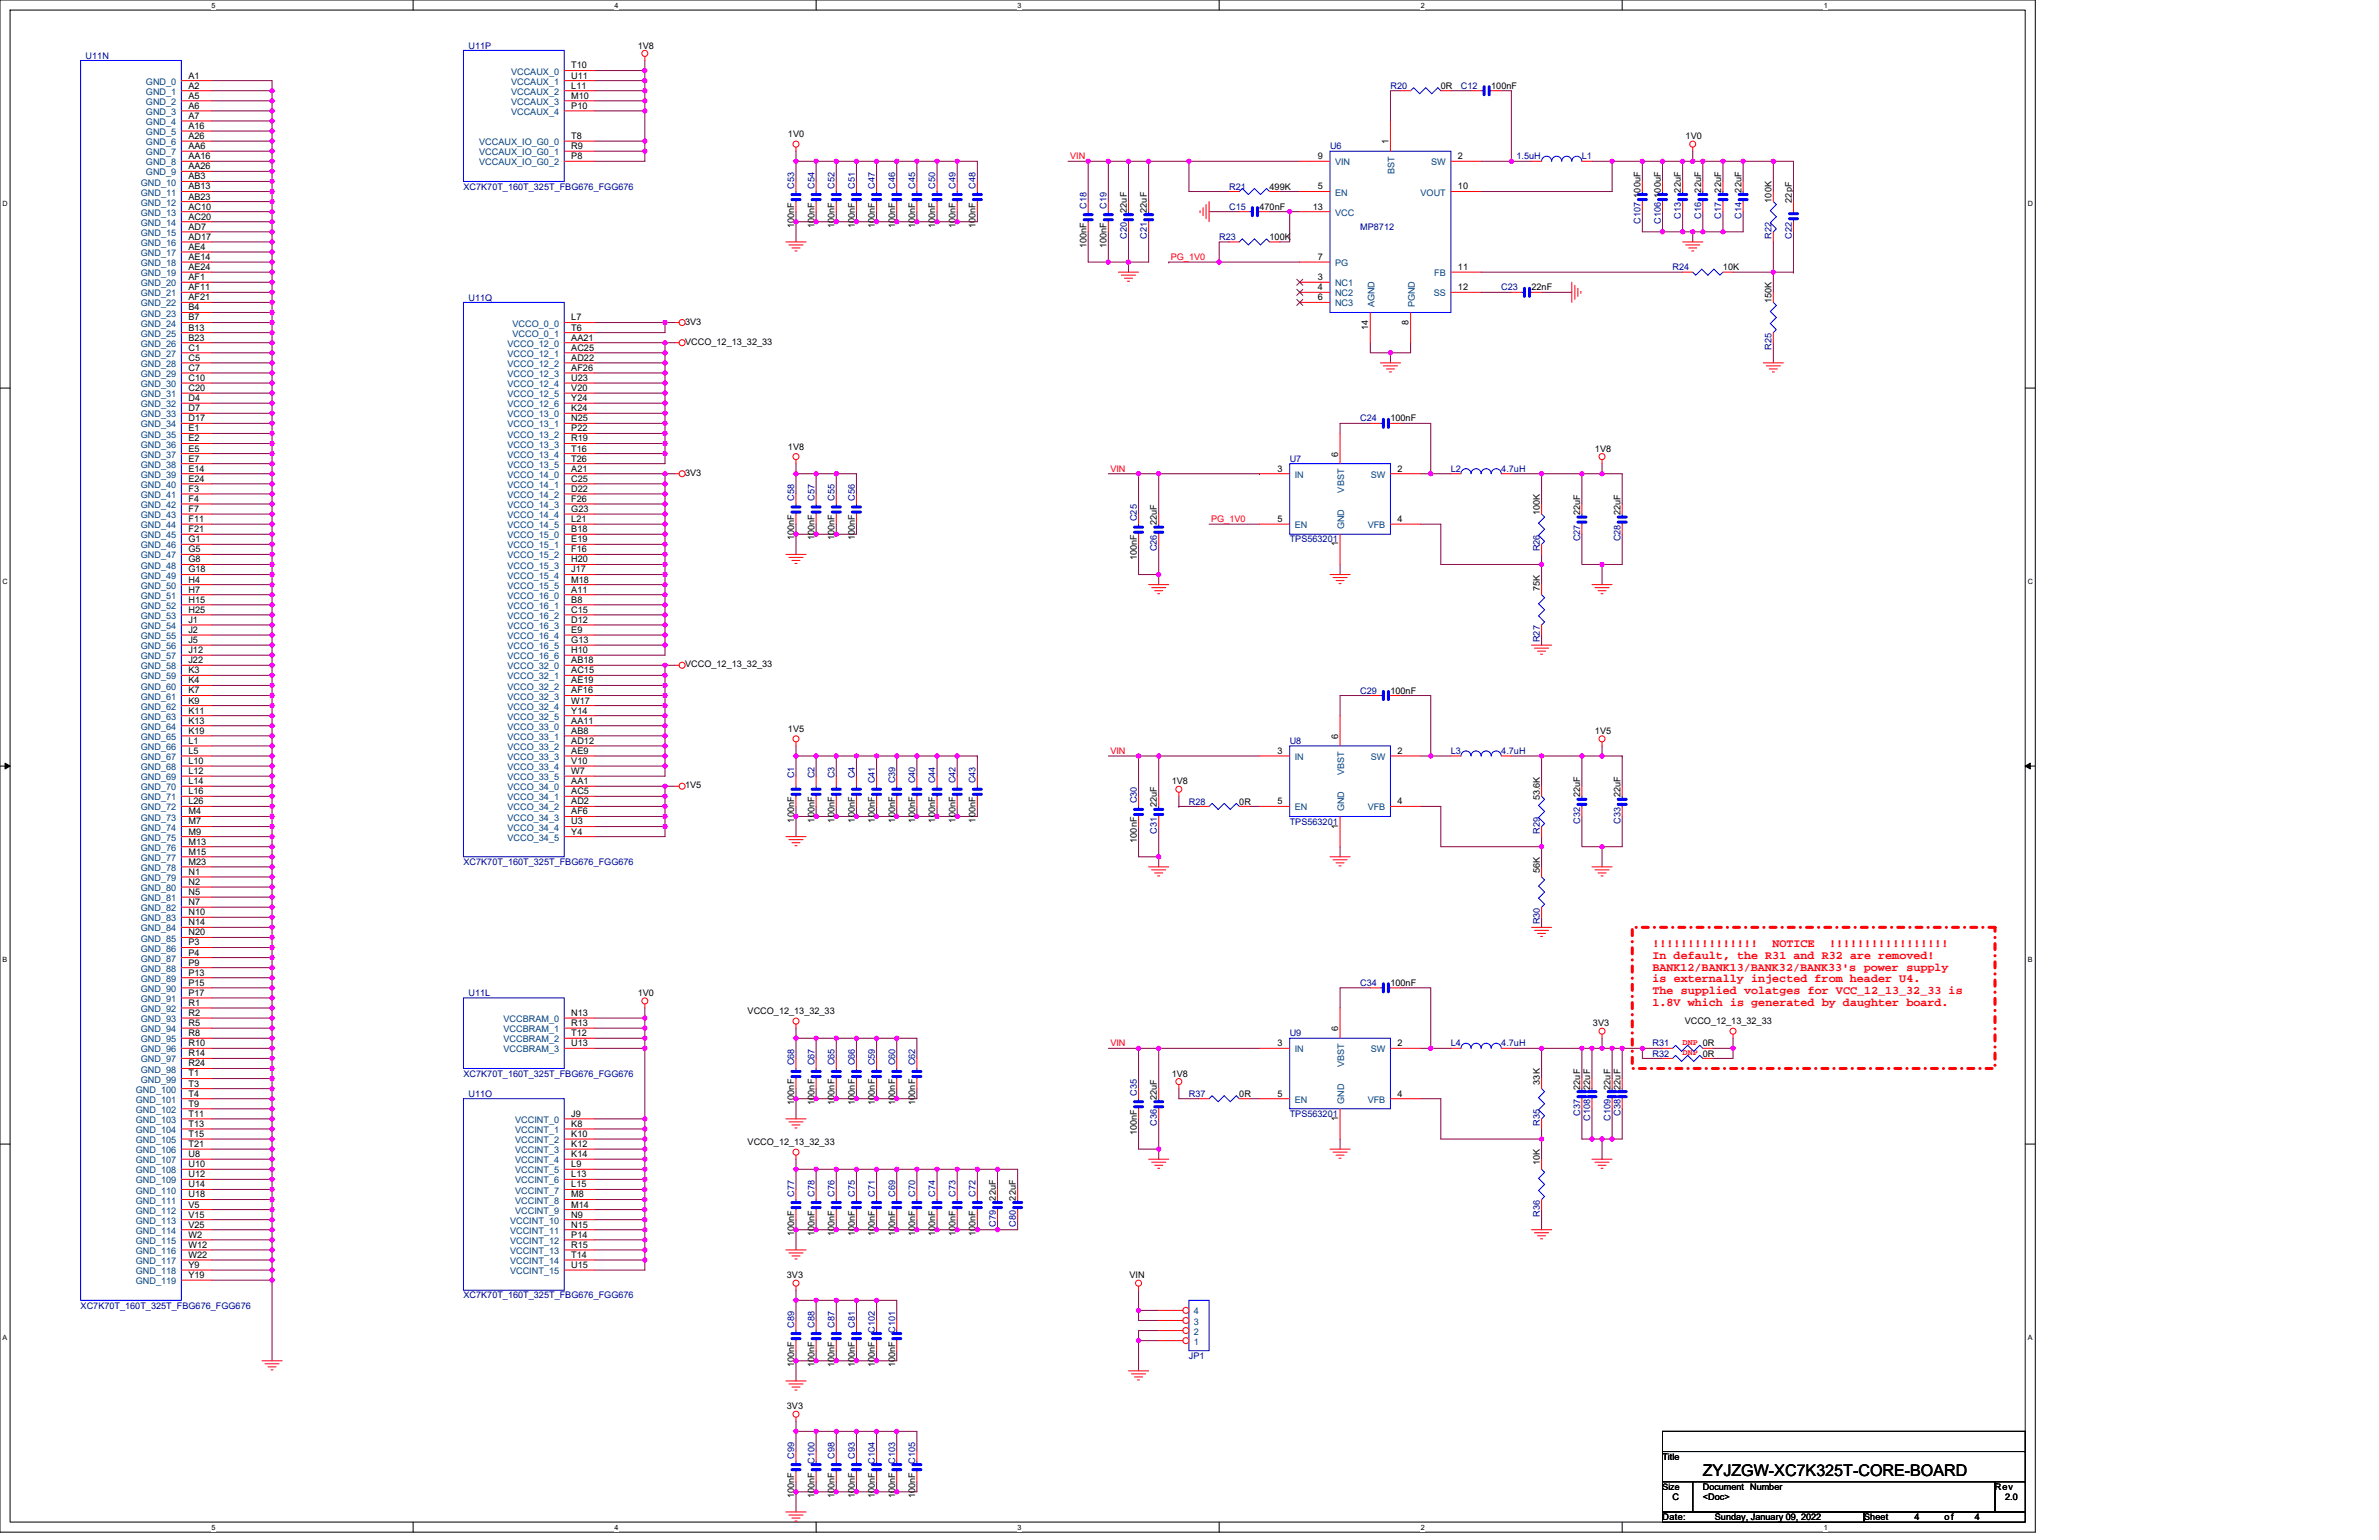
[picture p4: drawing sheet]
<svg xmlns="http://www.w3.org/2000/svg" width="432mm" height="279mm" viewBox="0 0 432 279" stroke-linecap="round" stroke-linejoin="round" font-family="sans-serif">
<defs><g id="words">
<text font-size="2.9" x="309.1" y="267.8">ZYJZGW-XC7K325T-CORE-BOARD</text>
<g font-size="2.1" fill="#f00">
<text x="299.9" y="171.9">!!!!!!!!!!!!!!!</text>
<text x="299.9" y="174">In default, the R31 and R32 are removed!</text>
<text x="321.7" y="171.9">NOTICE</text>
<text x="332" y="171.9">!!!!!!!!!!!!!!!!!</text>
<text x="299.9" y="176.1">BANK12/BANK13/BANK32/BANK33's power supply</text>
<text x="299.9" y="178.2">is externally injected from header U4.</text>
<text x="299.9" y="180.4">The supplied volatges for VCC_12_13_32_33 is</text>
<text x="299.9" y="182.5">1.8V which is generated by daughter board.</text>
</g>
<g font-size="1.6" fill="#000080">
<text x="15.5" y="10.6">U11N</text>
<text x="85" y="8.8">U11P</text>
<text x="252.4" y="16.1">R20</text>
<text x="265.2" y="16.1">C12</text>
<text x="241.4" y="27.1">U6</text>
<text x="275.2" y="28.9">1.5uH</text>
<text x="287.1" y="28.9">L1</text>
<text x="84.1" y="34.4">XC7K70T_160T_325T_FBG676_FGG676</text>
<text x="144.2" y="34.2" transform="rotate(-90 144.2 34.2)">C53</text>
<text x="147.8" y="34.2" transform="rotate(-90 147.8 34.2)">C54</text>
<text x="151.5" y="34.2" transform="rotate(-90 151.5 34.2)">C52</text>
<text x="155.1" y="34.2" transform="rotate(-90 155.1 34.2)">C51</text>
<text x="158.8" y="34.2" transform="rotate(-90 158.8 34.2)">C47</text>
<text x="162.5" y="34.2" transform="rotate(-90 162.5 34.2)">C46</text>
<text x="166.1" y="34.2" transform="rotate(-90 166.1 34.2)">C45</text>
<text x="169.8" y="34.2" transform="rotate(-90 169.8 34.2)">C50</text>
<text x="173.4" y="34.2" transform="rotate(-90 173.4 34.2)">C49</text>
<text x="177.1" y="34.2" transform="rotate(-90 177.1 34.2)">C48</text>
<text x="223.1" y="34.4">R21</text>
<text x="197.2" y="37.9" transform="rotate(-90 197.2 37.9)">C18</text>
<text x="200.9" y="37.9" transform="rotate(-90 200.9 37.9)">C19</text>
<text x="223.1" y="38.1">C15</text>
<text x="246.9" y="41.7">MP8712</text>
<text x="297.8" y="40.6" transform="rotate(-90 297.8 40.6)">C107</text>
<text x="301.4" y="40.6" transform="rotate(-90 301.4 40.6)">C106</text>
<text x="305.1" y="39.7" transform="rotate(-90 305.1 39.7)">C13</text>
<text x="308.8" y="39.7" transform="rotate(-90 308.8 39.7)">C16</text>
<text x="312.4" y="39.7" transform="rotate(-90 312.4 39.7)">C17</text>
<text x="316.1" y="39.7" transform="rotate(-90 316.1 39.7)">C14</text>
<text x="204.5" y="43.3" transform="rotate(-90 204.5 43.3)">C20</text>
<text x="208.2" y="43.3" transform="rotate(-90 208.2 43.3)">C21</text>
<text x="221.3" y="43.5">R23</text>
<text x="321.6" y="43.3" transform="rotate(-90 321.6 43.3)">R22</text>
<text x="325.2" y="43.3" transform="rotate(-90 325.2 43.3)">C22</text>
<text x="272.5" y="52.7">C23</text>
<text x="303.6" y="49">R24</text>
<text x="85" y="54.5">U11Q</text>
<text x="321.6" y="63.5" transform="rotate(-90 321.6 63.5)">R25</text>
<text x="246.9" y="76.5">C24</text>
<text x="234.1" y="83.8">U7</text>
<text x="263.3" y="85.6">L2</text>
<text x="272.5" y="85.6">4.7uH</text>
<text x="144.2" y="90.9" transform="rotate(-90 144.2 90.9)">C58</text>
<text x="147.8" y="90.9" transform="rotate(-90 147.8 90.9)">C57</text>
<text x="151.5" y="90.9" transform="rotate(-90 151.5 90.9)">C55</text>
<text x="155.1" y="90.9" transform="rotate(-90 155.1 90.9)">C56</text>
<text x="206.3" y="94.6" transform="rotate(-90 206.3 94.6)">C25</text>
<text x="210" y="100" transform="rotate(-90 210 100)">C26</text>
<text x="234.1" y="98.4">TPS563201</text>
<text x="279.5" y="100" transform="rotate(-90 279.5 100)">R26</text>
<text x="286.8" y="98.2" transform="rotate(-90 286.8 98.2)">C27</text>
<text x="294.1" y="98.2" transform="rotate(-90 294.1 98.2)">C28</text>
<text x="279.5" y="116.5" transform="rotate(-90 279.5 116.5)">R27</text>
<text x="246.9" y="125.8">C29</text>
<text x="234.1" y="135">U8</text>
<text x="263.3" y="136.8">L3</text>
<text x="272.5" y="136.8">4.7uH</text>
<text x="144.2" y="141.2" transform="rotate(-90 144.2 141.2)">C1</text>
<text x="147.8" y="141.2" transform="rotate(-90 147.8 141.2)">C2</text>
<text x="151.5" y="141.2" transform="rotate(-90 151.5 141.2)">C3</text>
<text x="155.1" y="141.2" transform="rotate(-90 155.1 141.2)">C4</text>
<text x="158.8" y="142.1" transform="rotate(-90 158.8 142.1)">C41</text>
<text x="162.5" y="142.1" transform="rotate(-90 162.5 142.1)">C39</text>
<text x="166.1" y="142.1" transform="rotate(-90 166.1 142.1)">C40</text>
<text x="169.8" y="142.1" transform="rotate(-90 169.8 142.1)">C44</text>
<text x="173.4" y="142.1" transform="rotate(-90 173.4 142.1)">C42</text>
<text x="177.1" y="142.1" transform="rotate(-90 177.1 142.1)">C43</text>
<text x="206.3" y="145.8" transform="rotate(-90 206.3 145.8)">C30</text>
<text x="215.8" y="146">R28</text>
<text x="234.1" y="149.6">TPS563201</text>
<text x="286.8" y="149.4" transform="rotate(-90 286.8 149.4)">C32</text>
<text x="294.1" y="149.4" transform="rotate(-90 294.1 149.4)">C33</text>
<text x="210" y="151.2" transform="rotate(-90 210 151.2)">C31</text>
<text x="279.5" y="151.2" transform="rotate(-90 279.5 151.2)">R29</text>
<text x="84.1" y="156.9">XC7K70T_160T_325T_FBG676_FGG676</text>
<text x="279.5" y="167.7" transform="rotate(-90 279.5 167.7)">R30</text>
<text x="246.9" y="178.9">C34</text>
<text x="85" y="180.7">U11L</text>
<text x="234.1" y="188">U9</text>
<text x="263.3" y="189.9">L4</text>
<text x="272.5" y="189.9">4.7uH</text>
<text x="299.9" y="191.7">R32</text>
<text x="299.9" y="189.9">R31</text>
<text x="84.1" y="195.3">XC7K70T_160T_325T_FBG676_FGG676</text>
<text x="144.2" y="193.3" transform="rotate(-90 144.2 193.3)">C68</text>
<text x="147.8" y="193.3" transform="rotate(-90 147.8 193.3)">C67</text>
<text x="151.5" y="193.3" transform="rotate(-90 151.5 193.3)">C65</text>
<text x="155.1" y="193.3" transform="rotate(-90 155.1 193.3)">C66</text>
<text x="158.8" y="193.3" transform="rotate(-90 158.8 193.3)">C59</text>
<text x="162.5" y="193.3" transform="rotate(-90 162.5 193.3)">C60</text>
<text x="166.1" y="193.3" transform="rotate(-90 166.1 193.3)">C62</text>
<text x="85" y="199">U11O</text>
<text x="206.3" y="198.8" transform="rotate(-90 206.3 198.8)">C35</text>
<text x="215.8" y="199">R37</text>
<text x="234.1" y="202.7">TPS563201</text>
<text x="286.8" y="202.5" transform="rotate(-90 286.8 202.5)">C37</text>
<text x="288.6" y="203.4" transform="rotate(-90 288.6 203.4)">C108</text>
<text x="292.3" y="203.4" transform="rotate(-90 292.3 203.4)">C109</text>
<text x="294.1" y="202.5" transform="rotate(-90 294.1 202.5)">C38</text>
<text x="210" y="204.3" transform="rotate(-90 210 204.3)">C36</text>
<text x="279.5" y="204.3" transform="rotate(-90 279.5 204.3)">R35</text>
<text x="144.2" y="217.1" transform="rotate(-90 144.2 217.1)">C77</text>
<text x="147.8" y="217.1" transform="rotate(-90 147.8 217.1)">C78</text>
<text x="151.5" y="217.1" transform="rotate(-90 151.5 217.1)">C76</text>
<text x="155.1" y="217.1" transform="rotate(-90 155.1 217.1)">C75</text>
<text x="158.8" y="217.1" transform="rotate(-90 158.8 217.1)">C71</text>
<text x="162.5" y="217.1" transform="rotate(-90 162.5 217.1)">C69</text>
<text x="166.1" y="217.1" transform="rotate(-90 166.1 217.1)">C70</text>
<text x="169.8" y="217.1" transform="rotate(-90 169.8 217.1)">C74</text>
<text x="173.4" y="217.1" transform="rotate(-90 173.4 217.1)">C73</text>
<text x="177.1" y="217.1" transform="rotate(-90 177.1 217.1)">C72</text>
<text x="279.5" y="220.7" transform="rotate(-90 279.5 220.7)">R36</text>
<text x="180.7" y="222.6" transform="rotate(-90 180.7 222.6)">C79</text>
<text x="184.4" y="222.6" transform="rotate(-90 184.4 222.6)">C80</text>
<text x="14.6" y="237.4">XC7K70T_160T_325T_FBG676_FGG676</text>
<text x="84.1" y="235.6">XC7K70T_160T_325T_FBG676_FGG676</text>
<text x="144.2" y="240.9" transform="rotate(-90 144.2 240.9)">C89</text>
<text x="147.8" y="240.9" transform="rotate(-90 147.8 240.9)">C88</text>
<text x="151.5" y="240.9" transform="rotate(-90 151.5 240.9)">C87</text>
<text x="155.1" y="240.9" transform="rotate(-90 155.1 240.9)">C81</text>
<text x="158.8" y="241.8" transform="rotate(-90 158.8 241.8)">C102</text>
<text x="162.5" y="241.8" transform="rotate(-90 162.5 241.8)">C101</text>
<text x="215.8" y="246.5">JP1</text>
<text x="144.2" y="264.6" transform="rotate(-90 144.2 264.6)">C99</text>
<text x="147.8" y="265.5" transform="rotate(-90 147.8 265.5)">C100</text>
<text x="151.5" y="264.6" transform="rotate(-90 151.5 264.6)">C98</text>
<text x="155.1" y="264.6" transform="rotate(-90 155.1 264.6)">C93</text>
<text x="158.8" y="265.5" transform="rotate(-90 158.8 265.5)">C104</text>
<text x="162.5" y="265.5" transform="rotate(-90 162.5 265.5)">C103</text>
<text x="166.1" y="265.5" transform="rotate(-90 166.1 265.5)">C105</text>
</g>
<g font-size="1.6">
<text x="115.8" y="8.8">1V8</text>
<text x="34.2" y="14.3">A1</text>
<text x="34.2" y="16.1">A2</text>
<text x="34.2" y="17.9">A5</text>
<text x="103.7" y="12.4">T10</text>
<text x="103.7" y="14.3">U11</text>
<text x="103.7" y="16.1">L11</text>
<text x="103.7" y="17.9">M10</text>
<text x="261.5" y="16.1">0R</text>
<text x="270.7" y="16.1">100nF</text>
<text x="34.2" y="19.7">A6</text>
<text x="34.2" y="21.6">A7</text>
<text x="34.2" y="23.4">A16</text>
<text x="103.7" y="19.7">P10</text>
<text x="34.2" y="25.2">A26</text>
<text x="34.2" y="27.1">AA6</text>
<text x="34.2" y="28.9">AA16</text>
<text x="103.7" y="25.2">T8</text>
<text x="103.7" y="27.1">R9</text>
<text x="103.7" y="28.9">P8</text>
<text x="143" y="24.9">1V0</text>
<text x="239.2" y="28.9">9</text>
<text x="252" y="26.1" transform="rotate(-90 252 26.1)">1</text>
<text x="264.6" y="28.9">2</text>
<text x="306" y="25.3">1V0</text>
<text x="34.2" y="30.7">AA26</text>
<text x="34.2" y="32.5">AB3</text>
<text x="34.2" y="34.4">AB13</text>
<text x="230.4" y="34.4">499K</text>
<text x="239.2" y="34.4">5</text>
<text x="264.6" y="34.4">10</text>
<text x="297.8" y="35.8" transform="rotate(-90 297.8 35.8)">100uF</text>
<text x="301.4" y="35.8" transform="rotate(-90 301.4 35.8)">100uF</text>
<text x="305.1" y="34.9" transform="rotate(-90 305.1 34.9)">22uF</text>
<text x="308.8" y="34.9" transform="rotate(-90 308.8 34.9)">22uF</text>
<text x="312.4" y="34.9" transform="rotate(-90 312.4 34.9)">22uF</text>
<text x="316.1" y="34.9" transform="rotate(-90 316.1 34.9)">22uF</text>
<text x="34.2" y="36.2">AB23</text>
<text x="34.2" y="38">AC10</text>
<text x="34.2" y="39.9">AC20</text>
<text x="34.2" y="41.7">AD7</text>
<text x="144.2" y="41.3" transform="rotate(-90 144.2 41.3)">100nF</text>
<text x="147.8" y="41.3" transform="rotate(-90 147.8 41.3)">100nF</text>
<text x="151.5" y="41.3" transform="rotate(-90 151.5 41.3)">100nF</text>
<text x="155.1" y="41.3" transform="rotate(-90 155.1 41.3)">100nF</text>
<text x="158.8" y="41.3" transform="rotate(-90 158.8 41.3)">100nF</text>
<text x="162.5" y="41.3" transform="rotate(-90 162.5 41.3)">100nF</text>
<text x="166.1" y="41.3" transform="rotate(-90 166.1 41.3)">100nF</text>
<text x="169.8" y="41.3" transform="rotate(-90 169.8 41.3)">100nF</text>
<text x="173.4" y="41.3" transform="rotate(-90 173.4 41.3)">100nF</text>
<text x="177.1" y="41.3" transform="rotate(-90 177.1 41.3)">100nF</text>
<text x="204.5" y="38.6" transform="rotate(-90 204.5 38.6)">22uF</text>
<text x="208.2" y="38.6" transform="rotate(-90 208.2 38.6)">22uF</text>
<text x="228.6" y="38.1">470nF</text>
<text x="238.3" y="38">13</text>
<text x="321.6" y="36.8" transform="rotate(-90 321.6 36.8)">100K</text>
<text x="325.2" y="36.8" transform="rotate(-90 325.2 36.8)">22pF</text>
<text x="34.2" y="43.5">AD17</text>
<text x="34.2" y="45.3">AE4</text>
<text x="34.2" y="47.2">AE14</text>
<text x="197.2" y="45" transform="rotate(-90 197.2 45)">100nF</text>
<text x="200.9" y="45" transform="rotate(-90 200.9 45)">100nF</text>
<text x="230.4" y="43.5">100K</text>
<text x="239.2" y="47.2">7</text>
<text x="34.2" y="49">AE24</text>
<text x="34.2" y="50.8">AF1</text>
<text x="34.2" y="52.7">AF11</text>
<text x="239.2" y="50.8">3</text>
<text x="239.2" y="52.7">4</text>
<text x="264.6" y="49">11</text>
<text x="264.6" y="52.7">12</text>
<text x="278" y="52.7">22nF</text>
<text x="312.7" y="49">10K</text>
<text x="34.2" y="54.5">AF21</text>
<text x="34.2" y="56.3">B4</text>
<text x="34.2" y="58.1">B7</text>
<text x="34.2" y="60">B13</text>
<text x="103.7" y="58.1">L7</text>
<text x="103.7" y="60">T6</text>
<text x="124.4" y="58.9">3V3</text>
<text x="239.2" y="54.5">6</text>
<text x="248.3" y="59.8" transform="rotate(-90 248.3 59.8)">14</text>
<text x="255.7" y="58.9" transform="rotate(-90 255.7 58.9)">8</text>
<text x="321.6" y="55" transform="rotate(-90 321.6 55)">150K</text>
<text x="34.2" y="61.8">B23</text>
<text x="34.2" y="63.6">C1</text>
<text x="34.2" y="65.5">C5</text>
<text x="103.7" y="61.8">AA21</text>
<text x="103.7" y="63.6">AC25</text>
<text x="103.7" y="65.5">AD22</text>
<text x="124.4" y="62.6">VCCO_12_13_32_33</text>
<text x="34.2" y="67.3">C7</text>
<text x="34.2" y="69.1">C10</text>
<text x="34.2" y="70.9">C20</text>
<text x="103.7" y="67.3">AF26</text>
<text x="103.7" y="69.1">U23</text>
<text x="103.7" y="70.9">V20</text>
<text x="34.2" y="72.8">D4</text>
<text x="34.2" y="74.6">D7</text>
<text x="34.2" y="76.4">D17</text>
<text x="103.7" y="72.8">Y24</text>
<text x="103.7" y="74.6">K24</text>
<text x="103.7" y="76.4">N25</text>
<text x="252.4" y="76.5">100nF</text>
<text x="34.2" y="78.3">E1</text>
<text x="34.2" y="80.1">E2</text>
<text x="34.2" y="81.9">E5</text>
<text x="34.2" y="83.8">E7</text>
<text x="103.7" y="78.3">P22</text>
<text x="103.7" y="80.1">R19</text>
<text x="103.7" y="81.9">T16</text>
<text x="103.7" y="83.8">T26</text>
<text x="143" y="81.6">1V8</text>
<text x="242.9" y="82.8" transform="rotate(-90 242.9 82.8)">6</text>
<text x="289.5" y="82">1V8</text>
<text x="34.2" y="85.6">E14</text>
<text x="34.2" y="87.4">E24</text>
<text x="34.2" y="89.2">F3</text>
<text x="103.7" y="85.6">A21</text>
<text x="103.7" y="87.4">C25</text>
<text x="103.7" y="89.2">D22</text>
<text x="124.4" y="86.3">3V3</text>
<text x="231.9" y="85.6">3</text>
<text x="253.7" y="85.6">2</text>
<text x="34.2" y="91.1">F4</text>
<text x="34.2" y="92.9">F7</text>
<text x="34.2" y="94.7">F11</text>
<text x="103.7" y="91.1">F26</text>
<text x="103.7" y="92.9">G23</text>
<text x="103.7" y="94.7">L21</text>
<text x="210" y="95.3" transform="rotate(-90 210 95.3)">22uF</text>
<text x="231.9" y="94.7">5</text>
<text x="253.7" y="94.7">4</text>
<text x="279.5" y="93.5" transform="rotate(-90 279.5 93.5)">100K</text>
<text x="286.8" y="93.5" transform="rotate(-90 286.8 93.5)">22uF</text>
<text x="294.1" y="93.5" transform="rotate(-90 294.1 93.5)">22uF</text>
<text x="34.2" y="96.6">F21</text>
<text x="34.2" y="98.4">G1</text>
<text x="34.2" y="100.2">G5</text>
<text x="103.7" y="96.6">B18</text>
<text x="103.7" y="98.4">E19</text>
<text x="103.7" y="100.2">F16</text>
<text x="144.2" y="98" transform="rotate(-90 144.2 98)">100nF</text>
<text x="147.8" y="98" transform="rotate(-90 147.8 98)">100nF</text>
<text x="151.5" y="98" transform="rotate(-90 151.5 98)">100nF</text>
<text x="155.1" y="98" transform="rotate(-90 155.1 98)">100nF</text>
<text x="206.3" y="101.7" transform="rotate(-90 206.3 101.7)">100nF</text>
<text x="242.9" y="99.1" transform="rotate(-90 242.9 99.1)">1</text>
<text x="34.2" y="102">G8</text>
<text x="34.2" y="103.9">G18</text>
<text x="34.2" y="105.7">H4</text>
<text x="34.2" y="107.5">H7</text>
<text x="103.7" y="102">H20</text>
<text x="103.7" y="103.9">J17</text>
<text x="103.7" y="105.7">M18</text>
<text x="103.7" y="107.5">A11</text>
<text x="279.5" y="107.2" transform="rotate(-90 279.5 107.2)">75K</text>
<text x="34.2" y="109.4">H15</text>
<text x="34.2" y="111.2">H25</text>
<text x="34.2" y="113">J1</text>
<text x="103.7" y="109.4">B8</text>
<text x="103.7" y="111.2">C15</text>
<text x="103.7" y="113">D12</text>
<text x="34.2" y="114.8">J2</text>
<text x="34.2" y="116.7">J5</text>
<text x="34.2" y="118.5">J12</text>
<text x="103.7" y="114.8">E9</text>
<text x="103.7" y="116.7">G13</text>
<text x="103.7" y="118.5">H10</text>
<text x="34.2" y="120.3">J22</text>
<text x="34.2" y="122.2">K3</text>
<text x="34.2" y="124">K4</text>
<text x="34.2" y="125.8">K7</text>
<text x="103.7" y="120.3">AB18</text>
<text x="103.7" y="122.2">AC15</text>
<text x="103.7" y="124">AE19</text>
<text x="103.7" y="125.8">AF16</text>
<text x="124.4" y="121.1">VCCO_12_13_32_33</text>
<text x="252.4" y="125.8">100nF</text>
<text x="34.2" y="127.6">K9</text>
<text x="34.2" y="129.5">K11</text>
<text x="34.2" y="131.3">K13</text>
<text x="103.7" y="127.6">W17</text>
<text x="103.7" y="129.5">Y14</text>
<text x="103.7" y="131.3">AA11</text>
<text x="34.2" y="133.1">K19</text>
<text x="34.2" y="135">L1</text>
<text x="34.2" y="136.8">L5</text>
<text x="103.7" y="133.1">AB8</text>
<text x="103.7" y="135">AD12</text>
<text x="103.7" y="136.8">AE9</text>
<text x="143" y="132.8">1V5</text>
<text x="231.9" y="136.8">3</text>
<text x="242.9" y="134" transform="rotate(-90 242.9 134)">6</text>
<text x="253.7" y="136.8">2</text>
<text x="289.5" y="133.2">1V5</text>
<text x="34.2" y="138.6">L10</text>
<text x="34.2" y="140.4">L12</text>
<text x="34.2" y="142.3">L14</text>
<text x="103.7" y="138.6">V10</text>
<text x="103.7" y="140.4">W7</text>
<text x="103.7" y="142.3">AA1</text>
<text x="124.4" y="143">1V5</text>
<text x="212.7" y="142.3">1V8</text>
<text x="34.2" y="144.1">L16</text>
<text x="34.2" y="145.9">L26</text>
<text x="34.2" y="147.8">M4</text>
<text x="34.2" y="149.6">M7</text>
<text x="103.7" y="144.1">AC5</text>
<text x="103.7" y="145.9">AD2</text>
<text x="103.7" y="147.8">AF6</text>
<text x="103.7" y="149.6">U3</text>
<text x="144.2" y="149.2" transform="rotate(-90 144.2 149.2)">100nF</text>
<text x="147.8" y="149.2" transform="rotate(-90 147.8 149.2)">100nF</text>
<text x="151.5" y="149.2" transform="rotate(-90 151.5 149.2)">100nF</text>
<text x="155.1" y="149.2" transform="rotate(-90 155.1 149.2)">100nF</text>
<text x="158.8" y="149.2" transform="rotate(-90 158.8 149.2)">100nF</text>
<text x="162.5" y="149.2" transform="rotate(-90 162.5 149.2)">100nF</text>
<text x="166.1" y="149.2" transform="rotate(-90 166.1 149.2)">100nF</text>
<text x="169.8" y="149.2" transform="rotate(-90 169.8 149.2)">100nF</text>
<text x="173.4" y="149.2" transform="rotate(-90 173.4 149.2)">100nF</text>
<text x="177.1" y="149.2" transform="rotate(-90 177.1 149.2)">100nF</text>
<text x="210" y="146.5" transform="rotate(-90 210 146.5)">22uF</text>
<text x="224.9" y="146">0R</text>
<text x="231.9" y="145.9">5</text>
<text x="253.7" y="145.9">4</text>
<text x="279.5" y="145.2" transform="rotate(-90 279.5 145.2)">53.6K</text>
<text x="286.8" y="144.7" transform="rotate(-90 286.8 144.7)">22uF</text>
<text x="294.1" y="144.7" transform="rotate(-90 294.1 144.7)">22uF</text>
<text x="34.2" y="151.4">M9</text>
<text x="34.2" y="153.2">M13</text>
<text x="34.2" y="155.1">M15</text>
<text x="103.7" y="151.4">Y4</text>
<text x="206.3" y="152.9" transform="rotate(-90 206.3 152.9)">100nF</text>
<text x="242.9" y="150.3" transform="rotate(-90 242.9 150.3)">1</text>
<text x="34.2" y="156.9">M23</text>
<text x="34.2" y="158.7">N1</text>
<text x="34.2" y="160.6">N2</text>
<text x="279.5" y="158.4" transform="rotate(-90 279.5 158.4)">56K</text>
<text x="34.2" y="162.4">N5</text>
<text x="34.2" y="164.2">N7</text>
<text x="34.2" y="166">N10</text>
<text x="34.2" y="167.9">N14</text>
<text x="34.2" y="169.7">N20</text>
<text x="34.2" y="171.5">P3</text>
<text x="34.2" y="173.4">P4</text>
<text x="34.2" y="175.2">P9</text>
<text x="34.2" y="177">P13</text>
<text x="34.2" y="178.8">P15</text>
<text x="252.4" y="178.9">100nF</text>
<text x="34.2" y="180.7">P17</text>
<text x="34.2" y="182.5">R1</text>
<text x="34.2" y="184.3">R2</text>
<text x="103.7" y="184.3">N13</text>
<text x="115.8" y="180.7">1V0</text>
<text x="135.7" y="184">VCCO_12_13_32_33</text>
<text x="305.8" y="185.8">VCCO_12_13_32_33</text>
<text x="34.2" y="186.2">R5</text>
<text x="34.2" y="188">R8</text>
<text x="34.2" y="189.8">R10</text>
<text x="34.2" y="191.6">R14</text>
<text x="103.7" y="186.2">R13</text>
<text x="103.7" y="188">T12</text>
<text x="103.7" y="189.8">U13</text>
<text x="231.9" y="189.8">3</text>
<text x="242.9" y="187.1" transform="rotate(-90 242.9 187.1)">6</text>
<text x="253.7" y="189.8">2</text>
<text x="289.1" y="186.2">3V3</text>
<text x="34.2" y="193.5">R24</text>
<text x="34.2" y="195.3">T1</text>
<text x="34.2" y="197.1">T3</text>
<text x="212.7" y="195.3">1V8</text>
<text x="279.5" y="196.8" transform="rotate(-90 279.5 196.8)">33K</text>
<text x="286.8" y="197.7" transform="rotate(-90 286.8 197.7)">22uF</text>
<text x="288.6" y="197.7" transform="rotate(-90 288.6 197.7)">22uF</text>
<text x="292.3" y="197.7" transform="rotate(-90 292.3 197.7)">22uF</text>
<text x="294.1" y="197.7" transform="rotate(-90 294.1 197.7)">22uF</text>
<text x="34.2" y="199">T4</text>
<text x="34.2" y="200.8">T9</text>
<text x="34.2" y="202.6">T11</text>
<text x="103.7" y="202.6">J9</text>
<text x="144.2" y="200.4" transform="rotate(-90 144.2 200.4)">100nF</text>
<text x="147.8" y="200.4" transform="rotate(-90 147.8 200.4)">100nF</text>
<text x="151.5" y="200.4" transform="rotate(-90 151.5 200.4)">100nF</text>
<text x="155.1" y="200.4" transform="rotate(-90 155.1 200.4)">100nF</text>
<text x="158.8" y="200.4" transform="rotate(-90 158.8 200.4)">100nF</text>
<text x="162.5" y="200.4" transform="rotate(-90 162.5 200.4)">100nF</text>
<text x="166.1" y="200.4" transform="rotate(-90 166.1 200.4)">100nF</text>
<text x="210" y="199.5" transform="rotate(-90 210 199.5)">22uF</text>
<text x="224.9" y="199">0R</text>
<text x="231.9" y="199">5</text>
<text x="242.9" y="203.4" transform="rotate(-90 242.9 203.4)">1</text>
<text x="253.7" y="199">4</text>
<text x="34.2" y="204.5">T13</text>
<text x="34.2" y="206.3">T15</text>
<text x="34.2" y="208.1">T21</text>
<text x="34.2" y="209.9">U8</text>
<text x="103.7" y="204.5">K8</text>
<text x="103.7" y="206.3">K10</text>
<text x="103.7" y="208.1">K12</text>
<text x="103.7" y="209.9">K14</text>
<text x="135.7" y="207.8">VCCO_12_13_32_33</text>
<text x="206.3" y="205.9" transform="rotate(-90 206.3 205.9)">100nF</text>
<text x="34.2" y="211.8">U10</text>
<text x="34.2" y="213.6">U12</text>
<text x="34.2" y="215.4">U14</text>
<text x="103.7" y="211.8">L9</text>
<text x="103.7" y="213.6">L13</text>
<text x="103.7" y="215.4">L15</text>
<text x="279.5" y="211.4" transform="rotate(-90 279.5 211.4)">10K</text>
<text x="34.2" y="217.3">U18</text>
<text x="34.2" y="219.1">V5</text>
<text x="34.2" y="220.9">V15</text>
<text x="103.7" y="217.3">M8</text>
<text x="103.7" y="219.1">M14</text>
<text x="103.7" y="220.9">N9</text>
<text x="180.7" y="217.8" transform="rotate(-90 180.7 217.8)">22uF</text>
<text x="184.4" y="217.8" transform="rotate(-90 184.4 217.8)">22uF</text>
<text x="34.2" y="222.7">V25</text>
<text x="34.2" y="224.6">W2</text>
<text x="34.2" y="226.4">W12</text>
<text x="103.7" y="222.7">N15</text>
<text x="103.7" y="224.6">P14</text>
<text x="103.7" y="226.4">R15</text>
<text x="144.2" y="224.2" transform="rotate(-90 144.2 224.2)">100nF</text>
<text x="147.8" y="224.2" transform="rotate(-90 147.8 224.2)">100nF</text>
<text x="151.5" y="224.2" transform="rotate(-90 151.5 224.2)">100nF</text>
<text x="155.1" y="224.2" transform="rotate(-90 155.1 224.2)">100nF</text>
<text x="158.8" y="224.2" transform="rotate(-90 158.8 224.2)">100nF</text>
<text x="162.5" y="224.2" transform="rotate(-90 162.5 224.2)">100nF</text>
<text x="166.1" y="224.2" transform="rotate(-90 166.1 224.2)">100nF</text>
<text x="169.8" y="224.2" transform="rotate(-90 169.8 224.2)">100nF</text>
<text x="173.4" y="224.2" transform="rotate(-90 173.4 224.2)">100nF</text>
<text x="177.1" y="224.2" transform="rotate(-90 177.1 224.2)">100nF</text>
<text x="34.2" y="228.2">W22</text>
<text x="34.2" y="230.1">Y9</text>
<text x="34.2" y="231.9">Y19</text>
<text x="103.7" y="228.2">T14</text>
<text x="103.7" y="230.1">U15</text>
<text x="142.8" y="231.9">3V3</text>
<text x="205" y="231.9">VIN</text>
<text x="144.2" y="248" transform="rotate(-90 144.2 248)">100nF</text>
<text x="147.8" y="248" transform="rotate(-90 147.8 248)">100nF</text>
<text x="151.5" y="248" transform="rotate(-90 151.5 248)">100nF</text>
<text x="155.1" y="248" transform="rotate(-90 155.1 248)">100nF</text>
<text x="158.8" y="248" transform="rotate(-90 158.8 248)">100nF</text>
<text x="162.5" y="248" transform="rotate(-90 162.5 248)">100nF</text>
<text x="142.8" y="255.7">3V3</text>
<text x="301.8" y="264.8">Title</text>
<text x="144.2" y="271.8" transform="rotate(-90 144.2 271.8)">100nF</text>
<text x="147.8" y="271.8" transform="rotate(-90 147.8 271.8)">100nF</text>
<text x="151.5" y="271.8" transform="rotate(-90 151.5 271.8)">100nF</text>
<text x="155.1" y="271.8" transform="rotate(-90 155.1 271.8)">100nF</text>
<text x="158.8" y="271.8" transform="rotate(-90 158.8 271.8)">100nF</text>
<text x="162.5" y="271.8" transform="rotate(-90 162.5 271.8)">100nF</text>
<text x="166.1" y="271.8" transform="rotate(-90 166.1 271.8)">100nF</text>
<text x="301.8" y="270.3">Size</text>
<text x="301.8" y="275.8">Date:</text>
<text x="303.6" y="272.1">C</text>
<text x="309.1" y="270.3">Document Number</text>
<text x="309.1" y="272.1">&lt;Doc&gt;</text>
<text x="311.3" y="275.8">Sunday, January 09, 2022</text>
<text x="338.3" y="275.8">Sheet</text>
<text x="347.5" y="275.8">4</text>
<text x="353" y="275.8">of</text>
<text x="358.4" y="275.8">4</text>
<text x="362.1" y="270.3">Rev</text>
<text x="363.9" y="272.1">2.0</text>
</g>
<g font-size="1.6" fill="#004080">
<text x="26.5" y="15.4">GND_0</text>
<text x="26.5" y="17.2">GND_1</text>
<text x="92.8" y="13.5">VCCAUX_0</text>
<text x="92.8" y="15.4">VCCAUX_1</text>
<text x="92.8" y="17.2">VCCAUX_2</text>
<text x="26.5" y="19">GND_2</text>
<text x="26.5" y="20.9">GND_3</text>
<text x="26.5" y="22.7">GND_4</text>
<text x="92.8" y="19">VCCAUX_3</text>
<text x="92.8" y="20.9">VCCAUX_4</text>
<text x="26.5" y="24.5">GND_5</text>
<text x="26.5" y="26.3">GND_6</text>
<text x="26.5" y="28.2">GND_7</text>
<text x="87" y="26.3">VCCAUX_IO_G0_0</text>
<text x="87" y="28.2">VCCAUX_IO_G0_1</text>
<text x="25.6" y="33.7">GND_10</text>
<text x="25.6" y="35.5">GND_11</text>
<text x="26.5" y="30">GND_8</text>
<text x="26.5" y="31.8">GND_9</text>
<text x="87" y="30">VCCAUX_IO_G0_2</text>
<text x="242.3" y="35.5">EN</text>
<text x="242.3" y="30">VIN</text>
<text x="253.1" y="31.6" transform="rotate(-90 253.1 31.6)">BST</text>
<text x="257.8" y="35.5">VOUT</text>
<text x="259.8" y="30">SW</text>
<text x="25.6" y="37.3">GND_12</text>
<text x="25.6" y="39.1">GND_13</text>
<text x="25.6" y="41">GND_14</text>
<text x="242.3" y="39.1">VCC</text>
<text x="25.6" y="42.8">GND_15</text>
<text x="25.6" y="44.6">GND_16</text>
<text x="25.6" y="46.5">GND_17</text>
<text x="25.6" y="48.3">GND_18</text>
<text x="25.6" y="50.1">GND_19</text>
<text x="25.6" y="51.9">GND_20</text>
<text x="25.6" y="53.8">GND_21</text>
<text x="242.3" y="51.9">NC1</text>
<text x="242.3" y="53.8">NC2</text>
<text x="242.3" y="48.3">PG</text>
<text x="260.2" y="53.8">SS</text>
<text x="260.3" y="50.1">FB</text>
<text x="25.6" y="55.6">GND_22</text>
<text x="25.6" y="57.4">GND_23</text>
<text x="25.6" y="59.3">GND_24</text>
<text x="93" y="59.3">VCCO_0_0</text>
<text x="242.3" y="55.6">NC3</text>
<text x="249.5" y="55.8" transform="rotate(-90 249.5 55.8)">AGND</text>
<text x="256.8" y="55.8" transform="rotate(-90 256.8 55.8)">PGND</text>
<text x="25.6" y="61.1">GND_25</text>
<text x="25.6" y="62.9">GND_26</text>
<text x="25.6" y="64.8">GND_27</text>
<text x="92.1" y="62.9">VCCO_12_0</text>
<text x="92.1" y="64.8">VCCO_12_1</text>
<text x="93" y="61.1">VCCO_0_1</text>
<text x="25.6" y="66.6">GND_28</text>
<text x="25.6" y="68.4">GND_29</text>
<text x="25.6" y="70.2">GND_30</text>
<text x="92.1" y="66.6">VCCO_12_2</text>
<text x="92.1" y="68.4">VCCO_12_3</text>
<text x="92.1" y="70.2">VCCO_12_4</text>
<text x="25.6" y="72.1">GND_31</text>
<text x="25.6" y="73.9">GND_32</text>
<text x="25.6" y="75.7">GND_33</text>
<text x="25.6" y="77.6">GND_34</text>
<text x="92.1" y="72.1">VCCO_12_5</text>
<text x="92.1" y="73.9">VCCO_12_6</text>
<text x="92.1" y="75.7">VCCO_13_0</text>
<text x="92.1" y="77.6">VCCO_13_1</text>
<text x="25.6" y="79.4">GND_35</text>
<text x="25.6" y="81.2">GND_36</text>
<text x="25.6" y="83">GND_37</text>
<text x="92.1" y="79.4">VCCO_13_2</text>
<text x="92.1" y="81.2">VCCO_13_3</text>
<text x="92.1" y="83">VCCO_13_4</text>
<text x="25.6" y="84.9">GND_38</text>
<text x="25.6" y="86.7">GND_39</text>
<text x="25.6" y="88.5">GND_40</text>
<text x="92.1" y="84.9">VCCO_13_5</text>
<text x="92.1" y="86.7">VCCO_14_0</text>
<text x="92.1" y="88.5">VCCO_14_1</text>
<text x="235" y="86.7">IN</text>
<text x="244" y="89.4" transform="rotate(-90 244 89.4)">VBST</text>
<text x="248.8" y="86.7">SW</text>
<text x="25.6" y="90.4">GND_41</text>
<text x="25.6" y="92.2">GND_42</text>
<text x="25.6" y="94">GND_43</text>
<text x="25.6" y="95.8">GND_44</text>
<text x="92.1" y="90.4">VCCO_14_2</text>
<text x="92.1" y="92.2">VCCO_14_3</text>
<text x="92.1" y="94">VCCO_14_4</text>
<text x="92.1" y="95.8">VCCO_14_5</text>
<text x="235" y="95.8">EN</text>
<text x="248.2" y="95.8">VFB</text>
<text x="25.6" y="97.7">GND_45</text>
<text x="25.6" y="99.5">GND_46</text>
<text x="25.6" y="101.3">GND_47</text>
<text x="92.1" y="97.7">VCCO_15_0</text>
<text x="92.1" y="99.5">VCCO_15_1</text>
<text x="92.1" y="101.3">VCCO_15_2</text>
<text x="244" y="96" transform="rotate(-90 244 96)">GND</text>
<text x="25.6" y="103.2">GND_48</text>
<text x="25.6" y="105">GND_49</text>
<text x="25.6" y="106.8">GND_50</text>
<text x="92.1" y="103.2">VCCO_15_3</text>
<text x="92.1" y="105">VCCO_15_4</text>
<text x="92.1" y="106.8">VCCO_15_5</text>
<text x="25.6" y="108.6">GND_51</text>
<text x="25.6" y="110.5">GND_52</text>
<text x="25.6" y="112.3">GND_53</text>
<text x="92.1" y="108.6">VCCO_16_0</text>
<text x="92.1" y="110.5">VCCO_16_1</text>
<text x="92.1" y="112.3">VCCO_16_2</text>
<text x="25.6" y="114.1">GND_54</text>
<text x="25.6" y="116">GND_55</text>
<text x="25.6" y="117.8">GND_56</text>
<text x="25.6" y="119.6">GND_57</text>
<text x="92.1" y="114.1">VCCO_16_3</text>
<text x="92.1" y="116">VCCO_16_4</text>
<text x="92.1" y="117.8">VCCO_16_5</text>
<text x="92.1" y="119.6">VCCO_16_6</text>
<text x="25.6" y="121.4">GND_58</text>
<text x="25.6" y="123.3">GND_59</text>
<text x="25.6" y="125.1">GND_60</text>
<text x="92.1" y="121.4">VCCO_32_0</text>
<text x="92.1" y="123.3">VCCO_32_1</text>
<text x="92.1" y="125.1">VCCO_32_2</text>
<text x="25.6" y="126.9">GND_61</text>
<text x="25.6" y="128.8">GND_62</text>
<text x="25.6" y="130.6">GND_63</text>
<text x="92.1" y="126.9">VCCO_32_3</text>
<text x="92.1" y="128.8">VCCO_32_4</text>
<text x="92.1" y="130.6">VCCO_32_5</text>
<text x="25.6" y="132.4">GND_64</text>
<text x="25.6" y="134.2">GND_65</text>
<text x="25.6" y="136.1">GND_66</text>
<text x="25.6" y="137.9">GND_67</text>
<text x="92.1" y="132.4">VCCO_33_0</text>
<text x="92.1" y="134.2">VCCO_33_1</text>
<text x="92.1" y="136.1">VCCO_33_2</text>
<text x="92.1" y="137.9">VCCO_33_3</text>
<text x="235" y="137.9">IN</text>
<text x="248.8" y="137.9">SW</text>
<text x="25.6" y="139.7">GND_68</text>
<text x="25.6" y="141.6">GND_69</text>
<text x="25.6" y="143.4">GND_70</text>
<text x="92.1" y="139.7">VCCO_33_4</text>
<text x="92.1" y="141.6">VCCO_33_5</text>
<text x="92.1" y="143.4">VCCO_34_0</text>
<text x="244" y="140.6" transform="rotate(-90 244 140.6)">VBST</text>
<text x="25.6" y="145.2">GND_71</text>
<text x="25.6" y="147">GND_72</text>
<text x="25.6" y="148.9">GND_73</text>
<text x="92.1" y="145.2">VCCO_34_1</text>
<text x="92.1" y="147">VCCO_34_2</text>
<text x="92.1" y="148.9">VCCO_34_3</text>
<text x="235" y="147">EN</text>
<text x="244" y="147.2" transform="rotate(-90 244 147.2)">GND</text>
<text x="248.2" y="147">VFB</text>
<text x="25.6" y="150.7">GND_74</text>
<text x="25.6" y="152.5">GND_75</text>
<text x="25.6" y="154.4">GND_76</text>
<text x="92.1" y="150.7">VCCO_34_4</text>
<text x="92.1" y="152.5">VCCO_34_5</text>
<text x="25.6" y="156.2">GND_77</text>
<text x="25.6" y="158">GND_78</text>
<text x="25.6" y="159.8">GND_79</text>
<text x="25.6" y="161.7">GND_80</text>
<text x="25.6" y="163.5">GND_81</text>
<text x="25.6" y="165.3">GND_82</text>
<text x="25.6" y="167.2">GND_83</text>
<text x="25.6" y="169">GND_84</text>
<text x="25.6" y="170.8">GND_85</text>
<text x="25.6" y="172.7">GND_86</text>
<text x="25.6" y="174.5">GND_87</text>
<text x="25.6" y="176.3">GND_88</text>
<text x="25.6" y="178.1">GND_89</text>
<text x="25.6" y="180">GND_90</text>
<text x="25.6" y="181.8">GND_91</text>
<text x="25.6" y="183.6">GND_92</text>
<text x="25.6" y="185.5">GND_93</text>
<text x="91.4" y="185.5">VCCBRAM_0</text>
<text x="25.6" y="187.3">GND_94</text>
<text x="25.6" y="189.1">GND_95</text>
<text x="25.6" y="190.9">GND_96</text>
<text x="91.4" y="187.3">VCCBRAM_1</text>
<text x="91.4" y="189.1">VCCBRAM_2</text>
<text x="91.4" y="190.9">VCCBRAM_3</text>
<text x="235" y="190.9">IN</text>
<text x="248.8" y="190.9">SW</text>
<text x="25.6" y="192.8">GND_97</text>
<text x="25.6" y="194.6">GND_98</text>
<text x="25.6" y="196.4">GND_99</text>
<text x="244" y="193.6" transform="rotate(-90 244 193.6)">VBST</text>
<text x="24.6" y="198.3">GND_100</text>
<text x="24.6" y="200.1">GND_101</text>
<text x="24.6" y="201.9">GND_102</text>
<text x="24.6" y="203.7">GND_103</text>
<text x="93.5" y="203.7">VCCINT_0</text>
<text x="235" y="200.1">EN</text>
<text x="244" y="200.3" transform="rotate(-90 244 200.3)">GND</text>
<text x="248.2" y="200.1">VFB</text>
<text x="24.6" y="205.6">GND_104</text>
<text x="24.6" y="207.4">GND_105</text>
<text x="24.6" y="209.2">GND_106</text>
<text x="93.5" y="205.6">VCCINT_1</text>
<text x="93.5" y="207.4">VCCINT_2</text>
<text x="93.5" y="209.2">VCCINT_3</text>
<text x="24.6" y="211.1">GND_107</text>
<text x="24.6" y="212.9">GND_108</text>
<text x="24.6" y="214.7">GND_109</text>
<text x="93.5" y="211.1">VCCINT_4</text>
<text x="93.5" y="212.9">VCCINT_5</text>
<text x="93.5" y="214.7">VCCINT_6</text>
<text x="24.6" y="216.5">GND_110</text>
<text x="24.6" y="218.4">GND_111</text>
<text x="24.6" y="220.2">GND_112</text>
<text x="93.5" y="216.5">VCCINT_7</text>
<text x="93.5" y="218.4">VCCINT_8</text>
<text x="93.5" y="220.2">VCCINT_9</text>
<text x="24.6" y="222">GND_113</text>
<text x="24.6" y="223.9">GND_114</text>
<text x="24.6" y="225.7">GND_115</text>
<text x="24.6" y="227.5">GND_116</text>
<text x="92.6" y="222">VCCINT_10</text>
<text x="92.6" y="223.9">VCCINT_11</text>
<text x="92.6" y="225.7">VCCINT_12</text>
<text x="92.6" y="227.5">VCCINT_13</text>
<text x="24.6" y="229.3">GND_117</text>
<text x="24.6" y="231.2">GND_118</text>
<text x="24.6" y="233">GND_119</text>
<text x="92.6" y="229.3">VCCINT_14</text>
<text x="92.6" y="231.2">VCCINT_15</text>
<text x="216.7" y="238.5">4</text>
<text x="216.7" y="244">1</text>
<text x="216.7" y="242.1">2</text>
<text x="216.7" y="240.3">3</text>
</g>
<g font-size="1.6" fill="#f00">
<text x="194.2" y="28.9">VIN</text>
<text x="212.5" y="47.1">PG_1V0</text>
<text x="201.5" y="85.6">VIN</text>
<text x="219.8" y="94.7">PG_1V0</text>
<text x="201.5" y="136.8">VIN</text>
<text x="201.5" y="189.8">VIN</text>
</g>
<g font-size="1.5" fill="#f00">
<text x="305.4" y="189.7">DNP 0R</text>
<text x="305.4" y="191.5">DNP 0R</text>
</g>
<g font-size="1.3">
<text x="38.4" y="1.4">5</text>
<text x="111.6" y="1.4">4</text>
<text x="184.7" y="1.4">3</text>
<text x="257.9" y="1.4">2</text>
<text x="331" y="1.4">1</text>
<text x=".5" y="37.3">D</text>
<text x="368" y="37.3">D</text>
<text x=".5" y="105.9">C</text>
<text x="368" y="105.9">C</text>
<text x=".5" y="174.5">B</text>
<text x="368" y="174.5">B</text>
<text x=".5" y="243">A</text>
<text x="368" y="243">A</text>
<text x="38.4" y="277.5">5</text>
<text x="111.6" y="277.5">4</text>
<text x="184.7" y="277.5">3</text>
<text x="257.9" y="277.5">2</text>
<text x="331" y="277.5">1</text>
</g>
</g></defs>
<path d="M0 0h369.4v278h-369.4zM1.8 1.8h365.8v274.3h-365.8z" fill="none" stroke="#000" stroke-width=".18"/>
<g fill="#fff">
<path d="M38.4 .2h.7v1.4h-.7z"/>
<path d="M38.4 276.3h.7v1.5h-.7z"/>
</g>
<path d="M75 0v1.8M75 276.1v1.9" fill="none" stroke="#000" stroke-width=".18"/>
<g fill="#fff">
<path d="M111.6 .2h.7v1.4h-.7z"/>
<path d="M111.6 276.3h.7v1.5h-.7z"/>
</g>
<path d="M148.1 0v1.8M148.1 276.1v1.9" fill="none" stroke="#000" stroke-width=".18"/>
<g fill="#fff">
<path d="M184.7 .2h.7v1.4h-.7z"/>
<path d="M184.7 276.3h.7v1.5h-.7z"/>
</g>
<path d="M221.3 0v1.8M221.3 276.1v1.9" fill="none" stroke="#000" stroke-width=".18"/>
<g fill="#fff">
<path d="M257.9 .2h.7v1.4h-.7z"/>
<path d="M257.9 276.3h.7v1.5h-.7z"/>
</g>
<path d="M294.4 0v1.8M294.4 276.1v1.9" fill="none" stroke="#000" stroke-width=".18"/>
<g fill="#fff">
<path d="M331 .2h.7v1.4h-.7z"/>
<path d="M331 276.3h.7v1.5h-.7z"/>
<path d="M.5 36.1h.9v1.5h-.9z"/>
<path d="M368 36.1h1v1.5h-1z"/>
<path d="M.5 104.7h.9v1.5h-.9z"/>
<path d="M368 104.7h1v1.5h-1z"/>
</g>
<path d="M0 70.4h1.8M367.6 70.4h1.8" fill="none" stroke="#000" stroke-width=".18"/>
<g fill="#fff">
<path d="M.5 173.3h.8v1.4h-.8z"/>
<path d="M368 173.3h.9v1.4h-.9z"/>
</g>
<path d="M0 139h1.8M.9 138.5l.9 .5-.9 .5zM367.6 139h1.8M367.6 139l.9-.5v1z" fill="none" stroke="#000" stroke-width=".18"/>
<path d="M.9 138.5l.9 .5-.9 .5zM367.6 139l.9-.5v1z" fill="#000"/>
<g fill="#fff">
<path d="M.5 241.9h.8v1.4h-.8z"/>
<path d="M368 241.9h.9v1.4h-.9z"/>
</g>
<path d="M0 207.6h1.8M367.6 207.6h1.8M301.8 259.7h65.8v3.6h-65.8zM301.8 263.3h65.8v5.5h-65.8zM301.8 268.8h5.4v5.5h-5.4zM301.8 274.3h36.5v1.8h-36.5zM307.2 268.8h54.9v5.5h-54.9zM338.3 274.3h29.3v1.8h-29.3zM362.1 268.8h5.5v5.5h-5.5z" fill="none" stroke="#000" stroke-width=".18"/>
<path d="M296.3 168.2h65.8v25.7h-65.8z" fill="none" stroke="#f00" stroke-width=".55" stroke-dasharray="1.1 1.1 0 1.1"/>
<g fill="none" stroke="#800040" stroke-width=".18">
<path d="M38.4 18.3h11M38.4 14.6h11v1.9M38.4 16.5h11M49.4 18.3v1.8M49.4 16.5v1.8M107.9 12.8h9.1M107.9 18.3h9.1M107.9 16.5h9.1M107.9 14.6h9.1M117 11v1.8M117 12.8v1.8M117 18.3v1.8"/>
<path d="M117 16.5v1.8M117 14.6v1.9M254.2 16.5h-1.8v5.4M263.3 16.5h3.7M272.5 16.5h1.8v12.8M38.4 29.3h11M38.4 31.1h11M38.4 32.9h11M38.4 34.7h11M38.4 36.6h11M38.4 38.4h11M38.4 20.1h11"/>
<path d="M38.4 21.9h11M38.4 23.8h11M38.4 25.6h11M38.4 27.4h11M49.4 27.4v1.9M49.4 29.3v1.8M49.4 31.1v1.8M49.4 32.9v1.8M49.4 34.7v1.9M49.4 36.6v1.8M49.4 38.4v1.8M49.4 20.1v1.8"/>
<path d="M49.4 21.9v1.9M49.4 23.8v1.8M49.4 25.6v1.8M107.9 20.1h9.1M107.9 27.4h9.1M107.9 25.6h9.1M117 20.1v5.5M117 27.4v1.9h-9.1M117 25.6v1.8M144.5 27.4v1.9M144.5 29.3h3.6M144.5 38.4v1.8"/>
<path d="M144.5 29.3v3.6M148.1 29.3h3.7M148.1 29.3v3.6M148.1 38.4v1.8M151.8 29.3v3.6M151.8 29.3h3.6M151.8 38.4v1.8M155.4 29.3v3.6M155.4 29.3h3.7M155.4 38.4v1.8M159.1 29.3h3.7M159.1 29.3v3.6"/>
<path d="M159.1 38.4v1.8M162.8 38.4v1.8M162.8 29.3v3.6M162.8 29.3h3.6M166.4 38.4v1.8M166.4 29.3v3.6M166.4 29.3h3.7M170.1 29.3h3.6M170.1 29.3v3.6M170.1 38.4v1.8M173.7 29.3v3.6M173.7 38.4v1.8"/>
<path d="M173.7 29.3h3.7v3.6M177.4 38.4v1.8h-3.7M193.9 29.3h3.6M197.5 29.3h3.7M197.5 29.3v7.3M201.2 29.3v7.3M201.2 29.3h3.6M204.8 29.3h3.7M204.8 29.3v7.3M208.5 29.3v7.3M208.5 29.3h7.3M215.8 29.3v5.4h7.3"/>
<path d="M215.8 29.3h.1M215.8 29.3h20.1M219.5 38.4h5.4M230.4 38.4h3.7M232.3 34.7h3.6M234.1 38.4v5.5h-1.8M234.1 38.4h1.8M268.8 29.3h5.5M274.3 29.3h3.7M289 29.3h3.6M292.6 29.3v5.4h-23.8M292.6 29.3h5.5"/>
<path d="M298.1 29.3h3.7M298.1 38.4v3.7h3.7M298.1 29.3v3.6M301.8 29.3v3.6M301.8 38.4v3.7M301.8 29.3h3.6M305.4 29.3v3.6M305.4 38.4v3.7M305.4 29.3h1.8M307.2 29.3h1.9M307.2 27.4v1.9M309.1 29.3v3.6"/>
<path d="M309.1 29.3h3.6M309.1 38.4v3.7M312.7 29.3v3.6M312.7 38.4v3.7M312.7 29.3h3.7M316.4 29.3v3.6M316.4 38.4v3.7h-3.7M316.4 29.3h5.5M321.9 29.3h.1M321.9 29.3h3.6v7.3M321.9 29.3v5.4M38.4 42.1h11"/>
<path d="M38.4 43.9h11M38.4 54.9h11M38.4 56.7h11M38.4 58.5h11M38.4 45.7h11M38.4 47.5h11M38.4 49.4h11M38.4 51.2h11M38.4 53h11M38.4 40.2h11M49.4 42.1v1.8M49.4 43.9v1.8"/>
<path d="M49.4 54.9v1.8M49.4 56.7v1.8M49.4 58.5v1.9M49.4 45.7v1.8M49.4 47.5v1.9M49.4 49.4v1.8M49.4 51.2v1.8M49.4 53v1.9M49.4 40.2v1.9M107.9 58.5h12.8M120.7 58.5h1.8M120.7 58.5v1.9h-12.8"/>
<path d="M144.5 40.2v3.7M144.5 40.2h3.6M148.1 40.2h3.7M151.8 40.2h3.6M155.4 40.2h3.7M159.1 40.2h3.7M162.8 40.2h3.6M166.4 40.2h3.7M170.1 40.2h3.6M197.5 42.1v5.4h3.7M201.2 42.1v5.4M201.2 47.5h3.6"/>
<path d="M204.8 42.1v5.4M204.8 47.5v1.9M208.5 42.1v5.4h-3.7M212.1 47.5h9.2M212.1 47.5h.1M223.1 43.9h-1.8v3.6h14.6M268.8 53h5.5M268.8 49.4h36.6M279.8 53h5.5M301.8 42.1h3.6M305.4 42.1h1.8M307.2 42.1v1.8"/>
<path d="M307.2 42.1h1.9M309.1 42.1h3.6M314.6 49.4h7.3M321.9 43.9v5.5M321.9 49.4h3.6M321.9 49.4v3.6M325.5 42.1v7.3M325.5 49.4h.1M38.4 60.4h11M38.4 62.2h11M38.4 64h11M38.4 65.8h11"/>
<path d="M38.4 67.7h11M38.4 69.5h11M38.4 71.3h11M38.4 73.2h11M38.4 75h11M38.4 76.8h11M38.4 78.6h11M49.4 60.4v1.8M49.4 62.2v1.8M49.4 64v1.8M49.4 65.8v1.9M49.4 67.7v1.8"/>
<path d="M49.4 69.5v1.8M49.4 71.3v1.9M49.4 73.2v1.8M49.4 75v1.8M49.4 76.8v1.8M49.4 78.6v1.9M107.9 62.2h12.8M107.9 64h12.8M107.9 65.8h12.8M107.9 67.7h12.8M107.9 69.5h12.8M107.9 71.3h12.8"/>
<path d="M107.9 73.2h12.8M107.9 75h12.8M107.9 76.8h12.8M107.9 78.6h12.8M120.7 62.2h1.8M120.7 62.2v1.8M120.7 64v1.8M120.7 65.8v1.9M120.7 67.7v1.8M120.7 69.5v1.8M120.7 71.3v1.9M120.7 73.2v1.8"/>
<path d="M120.7 75v1.8M120.7 76.8v1.8M120.7 78.6v1.9M248.7 76.8h-5.5v1.8M248.7 62.2v1.8h3.7M252.4 64v1.8M254.2 76.8h5.5v9.2M256 62.2v1.8h-3.6M321.9 62.2v3.6M38.4 91.4h11M38.4 93.3h11M38.4 95.1h11"/>
<path d="M38.4 96.9h11M38.4 98.8h11M38.4 80.5h11M38.4 82.3h11M38.4 84.1h11M38.4 86h11M38.4 87.8h11M38.4 89.6h11M49.4 91.4v1.9M49.4 93.3v1.8M49.4 95.1v1.8M49.4 96.9v1.9"/>
<path d="M49.4 98.8v1.8M49.4 80.5v1.8M49.4 82.3v1.8M49.4 84.1v1.9M49.4 86v1.8M49.4 87.8v1.8M49.4 89.6v1.8M107.9 80.5h12.8M107.9 82.3h12.8M107.9 86h12.8M107.9 87.8h12.8M107.9 89.6h12.8"/>
<path d="M107.9 91.4h12.8M107.9 93.3h12.8M107.9 95.1h12.8M107.9 96.9h12.8M107.9 98.8h12.8M120.7 86h1.8M120.7 80.5v1.8M120.7 82.3v1.8h-12.8M120.7 86v1.8M120.7 87.8v1.8M120.7 89.6v1.8M120.7 91.4v1.9"/>
<path d="M120.7 93.3v1.8M120.7 95.1v1.8M120.7 96.9v1.9M120.7 98.8v1.8M144.5 84.1v1.9M144.5 96.9v3.7M144.5 86h3.6M144.5 96.9h3.6M144.5 95.1v1.8M144.5 86v3.6M148.1 86v3.6M148.1 95.1v1.8"/>
<path d="M148.1 86h3.7M151.8 86v3.6M151.8 95.1v1.8h-3.7M151.8 86h3.6v3.6M155.4 95.1v1.8h-3.6M201.2 86h5.5M206.7 86v7.3M206.7 86h3.6M206.7 98.8v5.4h3.6v1.9M210.3 86v7.3M210.3 98.8v5.4M210.3 86h18.3"/>
<path d="M219.5 95.1h9.1M228.6 86h.1M257.9 86h1.8M257.9 95.1h3.6v7.3h18.3M259.7 86h3.6M274.3 86h5.5M279.8 86v5.4M279.8 86h7.3M287.1 96.9v5.5h3.7M287.1 86h3.7M287.1 86v5.4M290.8 84.1v1.9"/>
<path d="M290.8 86h3.6v5.4M294.4 96.9v5.5h-3.6M38.4 100.6h11M38.4 102.4h11M38.4 104.2h11M38.4 106.1h11M38.4 107.9h11M38.4 109.7h11M38.4 111.6h11M38.4 113.4h11M38.4 115.2h11M38.4 117h11"/>
<path d="M38.4 118.9h11M49.4 100.6v1.8M49.4 102.4v1.8M49.4 104.2v1.9M49.4 106.1v1.8M49.4 107.9v1.8M49.4 109.7v1.9M49.4 111.6v1.8M49.4 113.4v1.8M49.4 115.2v1.8M49.4 117v1.9M49.4 118.9v1.8"/>
<path d="M107.9 100.6h12.8M107.9 102.4h12.8M107.9 104.2h12.8M107.9 106.1h12.8M107.9 107.9h12.8M107.9 109.7h12.8M107.9 111.6h12.8M107.9 113.4h12.8M107.9 115.2h12.8M107.9 117h12.8M120.7 100.6v1.8M120.7 102.4v1.8"/>
<path d="M120.7 104.2v1.9M120.7 106.1v1.8M120.7 107.9v1.8M120.7 109.7v1.9M120.7 111.6v1.8M120.7 113.4v1.8M120.7 115.2v1.8M120.7 117v1.9h-12.8M243.2 102.4v1.8M279.8 100.6v1.8M279.8 115.2v1.8M279.8 102.4v3.7"/>
<path d="M290.8 102.4v3.7M38.4 128h11M38.4 129.8h11M38.4 131.7h11M38.4 133.5h11M38.4 135.3h11M38.4 137.2h11M38.4 139h11M38.4 120.7h11M38.4 122.5h11M38.4 124.4h11M38.4 126.2h11"/>
<path d="M49.4 128v1.8M49.4 129.8v1.9M49.4 131.7v1.8M49.4 133.5v1.8M49.4 135.3v1.9M49.4 137.2v1.8M49.4 139h.1M49.4 120.7v1.8M49.4 122.5v1.9M49.4 124.4v1.8M49.4 126.2v1.8M49.4 139v1.8"/>
<path d="M107.9 120.7h12.8M107.9 122.5h12.8M107.9 124.4h12.8M107.9 126.2h12.8M107.9 128h12.8M107.9 129.8h12.8M107.9 131.7h12.8M107.9 133.5h12.8M107.9 135.3h12.8M107.9 137.2h12.8M107.9 139h12.8M120.7 120.7h1.8"/>
<path d="M120.7 120.7v1.8M120.7 122.5v1.9M120.7 124.4v1.8M120.7 126.2v1.8M120.7 128v1.8M120.7 129.8v1.9M120.7 131.7v1.8M120.7 133.5v1.8M120.7 135.3v1.9M120.7 137.2v1.8M120.7 139h.1M120.7 139v1.8h-12.8"/>
<path d="M144.5 137.2h3.6M144.5 137.2h.1M144.5 135.3v1.9M144.5 137.2v3.6M148.1 137.2h.1M148.1 137.2v3.6M148.1 137.2h3.7M151.8 137.2h.1M151.8 137.2v3.6M151.8 137.2h3.6M155.4 137.2h3.7M155.4 137.2h.1"/>
<path d="M155.4 137.2v3.6M159.1 137.2h.1M159.1 137.2v3.6M159.1 137.2h3.7M162.8 137.2h3.6M162.8 137.2h.1M162.8 137.2v3.6M166.4 137.2h.1M166.4 137.2v3.6M166.4 137.2h3.7M170.1 137.2h.1M170.1 137.2v3.6"/>
<path d="M170.1 137.2h3.6M173.7 137.2h3.7M173.7 137.2h.1M173.7 137.2v3.6M177.4 137.2h.1M177.4 137.2v3.6M201.2 137.2h5.5M206.7 137.2h3.6M206.7 137.2h.1M206.7 137.2v7.3M210.3 137.2h.1M210.3 137.2v7.3"/>
<path d="M210.3 137.2h18.3M248.7 126.2h-5.5v3.6M254.2 126.2h5.5v11M257.9 137.2h1.8M259.7 137.2h3.6M274.3 137.2h5.5M279.8 137.2h7.3M279.8 137.2h.1M279.8 137.2v5.4M287.1 137.2h3.7M287.1 137.2h.1M287.1 137.2v5.4"/>
<path d="M290.8 137.2h3.6M290.8 135.3v1.9M294.4 137.2h.1M294.4 137.2v5.4M38.4 140.8h11M38.4 142.6h11M38.4 144.5h11M38.4 146.3h11M38.4 148.1h11M38.4 150h11M38.4 151.8h11M38.4 153.6h11"/>
<path d="M38.4 155.4h11M38.4 157.3h11M38.4 159.1h11M49.4 140.8v1.8M49.4 142.6v1.9M49.4 144.5v1.8M49.4 146.3v1.8M49.4 148.1v1.9M49.4 150v1.8M49.4 151.8v1.8M49.4 153.6v1.8M49.4 155.4v1.9"/>
<path d="M49.4 157.3v1.8M49.4 159.1v1.8M107.9 142.6h12.8M107.9 144.5h12.8M107.9 146.3h12.8M107.9 148.1h12.8M107.9 150h12.8M120.7 142.6h1.8M120.7 142.6v1.9M120.7 144.5v1.8M120.7 146.3v1.8M120.7 148.1v1.9"/>
<path d="M120.7 150v1.8h-12.8M144.5 146.3v1.8M144.5 148.1v3.7M144.5 148.1h3.6M148.1 146.3v1.8M148.1 148.1h3.7M151.8 146.3v1.8M151.8 148.1h3.6M155.4 148.1h3.7M155.4 146.3v1.8M159.1 146.3v1.8M159.1 148.1h3.7"/>
<path d="M162.8 148.1h3.6M162.8 146.3v1.8M166.4 148.1h3.7M166.4 146.3v1.8M170.1 146.3v1.8M170.1 148.1h3.6M173.7 146.3v1.8M177.4 146.3v1.8h-3.7M206.7 150v5.4h3.6M210.3 150v5.4M210.3 155.4v1.9M214 146.3h3.6"/>
<path d="M214 146.3h.1M214 144.5v1.8M226.8 146.3h1.8M243.2 153.6v1.8M257.9 146.3h3.6v7.3h18.3M279.8 151.8v1.8M279.8 153.6v3.7M287.1 148.1v5.5h3.7M290.8 153.6v3.7M294.4 148.1v5.5h-3.6M38.4 164.6h11M38.4 166.4h11"/>
<path d="M38.4 168.2h11M38.4 170.1h11M38.4 171.9h11M38.4 173.7h11M38.4 175.6h11M38.4 177.4h11M38.4 179.2h11M38.4 160.9h11M38.4 162.8h11M49.4 164.6v1.8M49.4 166.4v1.8M49.4 168.2v1.9"/>
<path d="M49.4 170.1v1.8M49.4 171.9v1.8M49.4 173.7v1.9M49.4 175.6v1.8M49.4 177.4v1.8M49.4 179.2v1.9M49.4 160.9v1.9M49.4 162.8v1.8M248.7 179.2h-5.5v3.7M254.2 179.2h5.5v11M279.8 166.4v1.8M38.4 181.1h11"/>
<path d="M38.4 182.9h11M38.4 184.7h11M38.4 186.5h11M38.4 188.4h11M38.4 190.2h11M38.4 192h11M38.4 193.9h11M38.4 195.7h11M38.4 197.5h11M38.4 199.3h11M49.4 181.1v1.8M49.4 182.9v1.8"/>
<path d="M49.4 184.7v1.8M49.4 186.5v1.9M49.4 188.4v1.8M49.4 190.2v1.8M49.4 192v1.9M49.4 193.9v1.8M49.4 195.7v1.8M49.4 197.5v1.8M49.4 199.3v1.9M107.9 184.7h9.1M107.9 186.5h9.1M107.9 188.4h9.1"/>
<path d="M107.9 190.2h9.1M117 182.9v1.8M117 184.7v1.8M117 186.5v1.9M117 188.4v1.8M117 190.2v12.8M144.5 197.5v1.8M144.5 186.5v1.9M144.5 199.3h3.6M144.5 188.4v3.6M144.5 199.3v3.7M144.5 188.4h3.6"/>
<path d="M148.1 188.4h3.7M148.1 188.4v3.6M148.1 197.5v1.8M151.8 188.4v3.6M151.8 197.5v1.8h-3.7M151.8 188.4h3.6M151.8 199.3h3.6M155.4 188.4h3.7M155.4 188.4v3.6M155.4 197.5v1.8M159.1 188.4v3.6M159.1 197.5v1.8h-3.7"/>
<path d="M159.1 188.4h3.7M159.1 199.3h3.7M162.8 188.4v3.6M162.8 197.5v1.8M162.8 188.4h3.6v3.6M166.4 197.5v1.8h-3.6M201.2 190.2h5.5M206.7 190.2h3.6M206.7 190.2v7.3M210.3 190.2h.1M210.3 190.2v7.3M210.3 190.2h18.3"/>
<path d="M214 197.5v1.8h3.6M226.8 199.3h1.8M257.9 199.3h3.6v7.4h18.3M257.9 190.2h1.8M259.7 190.2h3.6M274.3 190.2h5.5M279.8 190.2v5.5M279.8 190.2h7.3M287.1 190.2v5.5M287.1 190.2h1.9M289 190.2v5.5M289 190.2h1.8"/>
<path d="M290.8 188.4v1.8M290.8 190.2h1.8M292.6 190.2v5.5M292.6 190.2h1.8M294.4 190.2h3.7M294.4 190.2v5.5M298.1 190.2h3.7M298.1 190.2v1.8h3.7M310.9 190.2h3.7M314.6 188.4v1.8M314.6 190.2v1.8h-3.7M38.4 215.8h11v1.8"/>
<path d="M38.4 214h11M38.4 217.6h11M38.4 219.5h11M38.4 204.8h11M38.4 206.7h11M38.4 208.5h11M38.4 210.3h11M38.4 212.1h11M38.4 201.2h11M38.4 203h11M49.4 214v1.8M49.4 217.6v1.9"/>
<path d="M49.4 219.5v1.8M49.4 204.8v1.9M49.4 206.7v1.8M49.4 208.5v1.8M49.4 210.3v1.8M49.4 212.1v1.9M49.4 201.2v1.8M49.4 203v1.8M107.9 203h9.1M107.9 204.8h9.1M107.9 217.6h9.1M107.9 219.5h9.1"/>
<path d="M107.9 206.7h9.1M107.9 208.5h9.1M107.9 210.3h9.1M107.9 212.1h9.1M107.9 214h9.1M107.9 215.8h9.1M117 203v1.8M117 204.8v1.9M117 217.6v1.9M117 219.5v1.8M117 206.7v1.8M117 208.5v3.6"/>
<path d="M117 212.1v1.9M117 214v1.8M117 215.8v1.8M144.5 212.1v3.7M144.5 210.3v1.8M144.5 212.1h3.6M148.1 212.1v3.7M148.1 212.1h3.7v3.7M151.8 212.1h3.6M155.4 212.1h3.7M155.4 212.1v3.7M159.1 212.1h3.7v3.7"/>
<path d="M159.1 212.1v3.7M162.8 212.1h3.6M166.4 212.1h3.7M166.4 212.1v3.7M170.1 212.1v3.7M170.1 212.1h3.6v3.7M173.7 212.1h3.7M177.4 212.1v3.7M177.4 212.1h3.7M181.1 212.1h3.6v3.7M181.1 212.1v3.7M206.7 203v5.5h3.6"/>
<path d="M210.3 203v5.5M210.3 208.5v1.8M243.2 206.7v1.8M279.8 204.8v1.9M279.8 219.5v3.6M279.8 206.7v3.6M287.1 201.2v5.5h1.9M289 201.2v5.5M289 206.7h1.8M290.8 206.7h1.8M290.8 206.7v3.6M292.6 201.2v5.5"/>
<path d="M294.4 201.2v5.5h-1.8M38.4 221.3h11M38.4 223.1h11M38.4 224.9h11M38.4 226.8h11M38.4 228.6h11M38.4 230.4h11M38.4 232.3h11M49.4 221.3v1.8M49.4 223.1v1.8M49.4 224.9v1.9M49.4 226.8v1.8"/>
<path d="M49.4 228.6v1.8M49.4 230.4v1.9M49.4 232.3v14.6M107.9 221.3h9.1M107.9 223.1h9.1M107.9 224.9h9.1M107.9 226.8h9.1M107.9 228.6h9.1M117 221.3v1.8M117 224.9v1.9M117 226.8v3.6h-9.1M117 223.1v1.8"/>
<path d="M144.5 221.3v1.8M144.5 223.1v3.7M144.5 235.9v3.7M144.5 234.1v1.8M144.5 223.1h3.6M144.5 235.9h3.6M148.1 221.3v1.8M148.1 223.1h3.7M148.1 235.9h3.7M148.1 235.9v3.7M151.8 235.9h3.6M151.8 221.3v1.8"/>
<path d="M151.8 235.9v3.7M151.8 223.1h3.6M155.4 223.1h3.7M155.4 235.9h3.7M155.4 221.3v1.8M155.4 235.9v3.7M159.1 221.3v1.8M159.1 235.9v3.7M159.1 235.9h3.7v3.7M162.8 221.3v1.8h-3.7M162.8 223.1h3.6M166.4 221.3v1.8"/>
<path d="M170.1 221.3v1.8h-3.7M170.1 223.1h3.6M173.7 223.1h3.7M173.7 221.3v1.8M177.4 221.3v1.8M177.4 223.1h3.7M181.1 221.3v1.8M184.7 221.3v1.8h-3.6M206.7 237.7v1.9h3.6M206.7 237.7h3.6M206.7 234.1v3.6M144.5 257.9v1.8"/>
<path d="M144.5 246.9h3.6M144.5 259.7h3.6M144.5 245.1v1.8M144.5 246.9v3.6M144.5 259.7v3.6M148.1 245.1v1.8M148.1 259.7v3.6M148.1 246.9h3.7M148.1 259.7h3.7M151.8 259.7v3.6M151.8 259.7h3.6M151.8 245.1v1.8"/>
<path d="M151.8 246.9h3.6M155.4 259.7v3.6M155.4 246.9h3.7M155.4 259.7h3.7M155.4 245.1v1.8M159.1 245.1v1.8M159.1 259.7v3.6M159.1 259.7h3.7M162.8 259.7h3.6v3.6M162.8 245.1v1.8h-3.7M162.8 259.7v3.6M206.7 243.2h3.6"/>
<path d="M206.7 243.2v5.5M210.3 241.4h-3.6v1.8M144.5 270.7v3.6M144.5 270.7h3.6M144.5 268.8v1.9M148.1 268.8v1.9M148.1 270.7h3.7M151.8 268.8v1.9M151.8 270.7h3.6M155.4 270.7h3.7M155.4 268.8v1.9M159.1 268.8v1.9"/>
<path d="M159.1 270.7h3.7M162.8 268.8v1.9M166.4 268.8v1.9h-3.6"/>
</g>
<g fill="#f0f" stroke="#f0f" stroke-width=".18">
<circle cx="49.4" cy="42.1" r=".37"/>
<circle cx="49.4" cy="43.9" r=".37"/>
<circle cx="49.4" cy="164.6" r=".37"/>
<circle cx="49.4" cy="166.4" r=".37"/>
<circle cx="49.4" cy="168.2" r=".37"/>
<circle cx="49.4" cy="170.1" r=".37"/>
<circle cx="49.4" cy="171.9" r=".37"/>
<circle cx="49.4" cy="173.7" r=".37"/>
<circle cx="49.4" cy="175.6" r=".37"/>
<circle cx="49.4" cy="177.4" r=".37"/>
<circle cx="49.4" cy="179.2" r=".37"/>
<circle cx="49.4" cy="181" r=".37"/>
<circle cx="49.4" cy="182.9" r=".37"/>
<circle cx="49.4" cy="184.7" r=".37"/>
<circle cx="49.4" cy="186.5" r=".37"/>
<circle cx="49.4" cy="188.4" r=".37"/>
<circle cx="49.4" cy="190.2" r=".37"/>
<circle cx="49.4" cy="192" r=".37"/>
<circle cx="49.4" cy="193.8" r=".37"/>
<circle cx="49.4" cy="195.7" r=".37"/>
<circle cx="49.4" cy="197.5" r=".37"/>
<circle cx="49.4" cy="199.3" r=".37"/>
<circle cx="49.4" cy="128" r=".37"/>
<circle cx="49.4" cy="129.8" r=".37"/>
<circle cx="49.4" cy="131.7" r=".37"/>
<circle cx="49.4" cy="133.5" r=".37"/>
<circle cx="49.4" cy="135.3" r=".37"/>
<circle cx="49.4" cy="137.2" r=".37"/>
<circle cx="49.4" cy="142.6" r=".37"/>
<circle cx="49.4" cy="144.5" r=".37"/>
<circle cx="49.4" cy="146.3" r=".37"/>
<circle cx="49.4" cy="148.1" r=".37"/>
<circle cx="49.4" cy="150" r=".37"/>
<circle cx="49.4" cy="151.8" r=".37"/>
<circle cx="49.4" cy="153.6" r=".37"/>
<circle cx="49.4" cy="155.4" r=".37"/>
<circle cx="49.4" cy="157.3" r=".37"/>
<circle cx="49.4" cy="159.1" r=".37"/>
<circle cx="49.4" cy="160.9" r=".37"/>
<circle cx="49.4" cy="162.8" r=".37"/>
<circle cx="49.4" cy="140.8" r=".37"/>
<circle cx="49.4" cy="139" r=".37"/>
<circle cx="49.4" cy="91.4" r=".37"/>
<circle cx="49.4" cy="93.3" r=".37"/>
<circle cx="49.4" cy="95.1" r=".37"/>
<circle cx="49.4" cy="96.9" r=".37"/>
<circle cx="49.4" cy="98.8" r=".37"/>
<circle cx="49.4" cy="100.6" r=".37"/>
<circle cx="49.4" cy="102.4" r=".37"/>
<circle cx="49.4" cy="104.2" r=".37"/>
<circle cx="49.4" cy="106.1" r=".37"/>
<circle cx="49.4" cy="107.9" r=".37"/>
<circle cx="49.4" cy="109.7" r=".37"/>
<circle cx="49.4" cy="111.6" r=".37"/>
<circle cx="49.4" cy="113.4" r=".37"/>
<circle cx="49.4" cy="115.2" r=".37"/>
<circle cx="49.4" cy="117" r=".37"/>
<circle cx="49.4" cy="118.9" r=".37"/>
<circle cx="49.4" cy="120.7" r=".37"/>
<circle cx="49.4" cy="122.5" r=".37"/>
<circle cx="49.4" cy="124.4" r=".37"/>
<circle cx="49.4" cy="126.2" r=".37"/>
<circle cx="49.4" cy="54.9" r=".37"/>
<circle cx="49.4" cy="56.7" r=".37"/>
<circle cx="49.4" cy="58.5" r=".37"/>
<circle cx="49.4" cy="60.3" r=".37"/>
<circle cx="49.4" cy="62.2" r=".37"/>
<circle cx="49.4" cy="64" r=".37"/>
<circle cx="49.4" cy="65.8" r=".37"/>
<circle cx="49.4" cy="67.7" r=".37"/>
<circle cx="49.4" cy="73.1" r=".37"/>
<circle cx="49.4" cy="75" r=".37"/>
<circle cx="49.4" cy="76.8" r=".37"/>
<circle cx="49.4" cy="78.6" r=".37"/>
<circle cx="49.4" cy="80.5" r=".37"/>
<circle cx="49.4" cy="82.3" r=".37"/>
<circle cx="49.4" cy="84.1" r=".37"/>
<circle cx="49.4" cy="85.9" r=".37"/>
<circle cx="49.4" cy="87.8" r=".37"/>
<circle cx="49.4" cy="89.6" r=".37"/>
<circle cx="49.4" cy="71.3" r=".37"/>
<circle cx="49.4" cy="69.5" r=".37"/>
<circle cx="49.4" cy="45.7" r=".37"/>
<circle cx="49.4" cy="47.5" r=".37"/>
<circle cx="49.4" cy="49.4" r=".37"/>
<circle cx="49.4" cy="51.2" r=".37"/>
<circle cx="49.4" cy="53" r=".37"/>
<circle cx="49.4" cy="215.8" r=".37"/>
<circle cx="117" cy="12.8" r=".37"/>
<circle cx="117" cy="20.1" r=".37"/>
<circle cx="117" cy="18.3" r=".37"/>
<circle cx="117" cy="16.5" r=".37"/>
<circle cx="117" cy="14.6" r=".37"/>
<circle cx="117" cy="184.7" r=".37"/>
<circle cx="117" cy="186.5" r=".37"/>
<circle cx="117" cy="188.4" r=".37"/>
<circle cx="117" cy="203" r=".37"/>
<circle cx="117" cy="190.2" r=".37"/>
<circle cx="117" cy="204.8" r=".37"/>
<circle cx="117" cy="219.5" r=".37"/>
<circle cx="117" cy="217.6" r=".37"/>
<circle cx="117" cy="223.1" r=".37"/>
<circle cx="117" cy="221.3" r=".37"/>
<circle cx="117" cy="206.7" r=".37"/>
<circle cx="117" cy="210.3" r=".37"/>
<circle cx="117" cy="208.5" r=".37"/>
<circle cx="117" cy="214" r=".37"/>
<circle cx="117" cy="212.1" r=".37"/>
<circle cx="117" cy="215.8" r=".37"/>
<circle cx="117" cy="224.9" r=".37"/>
<circle cx="117" cy="228.6" r=".37"/>
<circle cx="117" cy="226.8" r=".37"/>
<circle cx="259.7" cy="137.2" r=".37"/>
<circle cx="259.7" cy="190.2" r=".37"/>
<circle cx="307.2" cy="29.3" r=".37"/>
<circle cx="307.2" cy="42.1" r=".37"/>
<circle cx="292.6" cy="29.3" r=".37"/>
<circle cx="298.1" cy="29.3" r=".37"/>
<circle cx="279.8" cy="137.2" r=".37"/>
<circle cx="287.1" cy="137.2" r=".37"/>
<circle cx="290.8" cy="153.6" r=".37"/>
<circle cx="290.8" cy="137.2" r=".37"/>
<circle cx="287.1" cy="190.2" r=".37"/>
<circle cx="294.4" cy="190.2" r=".37"/>
<circle cx="292.6" cy="206.7" r=".37"/>
<circle cx="290.8" cy="206.7" r=".37"/>
<circle cx="279.8" cy="190.2" r=".37"/>
<circle cx="279.8" cy="206.7" r=".37"/>
<circle cx="290.8" cy="85.9" r=".37"/>
<circle cx="279.8" cy="85.9" r=".37"/>
<circle cx="287.1" cy="85.9" r=".37"/>
<circle cx="290.8" cy="102.4" r=".37"/>
<circle cx="279.8" cy="102.4" r=".37"/>
<circle cx="298.1" cy="190.2" r=".37"/>
<circle cx="314.5" cy="190.2" r=".37"/>
<circle cx="259.7" cy="85.9" r=".37"/>
<circle cx="279.8" cy="153.6" r=".37"/>
<circle cx="206.6" cy="237.7" r=".37"/>
<circle cx="252.4" cy="64" r=".37"/>
<circle cx="215.8" cy="29.3" r=".37"/>
<circle cx="234.1" cy="38.4" r=".37"/>
<circle cx="221.3" cy="47.5" r=".37"/>
<circle cx="274.3" cy="29.3" r=".37"/>
<circle cx="312.7" cy="29.3" r=".37"/>
<circle cx="309.1" cy="29.3" r=".37"/>
<circle cx="321.9" cy="29.3" r=".37"/>
<circle cx="321.9" cy="49.4" r=".37"/>
<circle cx="120.7" cy="58.5" r=".37"/>
<circle cx="120.7" cy="62.2" r=".37"/>
<circle cx="120.7" cy="64" r=".37"/>
<circle cx="120.7" cy="65.8" r=".37"/>
<circle cx="120.7" cy="67.7" r=".37"/>
<circle cx="120.7" cy="71.3" r=".37"/>
<circle cx="120.7" cy="69.5" r=".37"/>
<circle cx="120.7" cy="73.1" r=".37"/>
<circle cx="120.7" cy="75" r=".37"/>
<circle cx="120.7" cy="76.8" r=".37"/>
<circle cx="120.7" cy="78.6" r=".37"/>
<circle cx="120.7" cy="80.5" r=".37"/>
<circle cx="120.7" cy="82.3" r=".37"/>
<circle cx="120.7" cy="85.9" r=".37"/>
<circle cx="120.7" cy="87.8" r=".37"/>
<circle cx="120.7" cy="89.6" r=".37"/>
<circle cx="120.7" cy="91.4" r=".37"/>
<circle cx="120.7" cy="93.3" r=".37"/>
<circle cx="120.7" cy="95.1" r=".37"/>
<circle cx="120.7" cy="96.9" r=".37"/>
<circle cx="120.7" cy="98.8" r=".37"/>
<circle cx="120.7" cy="100.6" r=".37"/>
<circle cx="120.7" cy="102.4" r=".37"/>
<circle cx="120.7" cy="106.1" r=".37"/>
<circle cx="120.7" cy="104.2" r=".37"/>
<circle cx="120.7" cy="107.9" r=".37"/>
<circle cx="120.7" cy="109.7" r=".37"/>
<circle cx="120.7" cy="111.6" r=".37"/>
<circle cx="120.7" cy="113.4" r=".37"/>
<circle cx="120.7" cy="115.2" r=".37"/>
<circle cx="120.7" cy="117" r=".37"/>
<circle cx="210.3" cy="137.2" r=".37"/>
<circle cx="208.5" cy="29.3" r=".37"/>
<circle cx="204.8" cy="29.3" r=".37"/>
<circle cx="201.2" cy="29.3" r=".37"/>
<circle cx="197.5" cy="29.3" r=".37"/>
<circle cx="201.2" cy="47.5" r=".37"/>
<circle cx="204.8" cy="47.5" r=".37"/>
<circle cx="206.6" cy="85.9" r=".37"/>
<circle cx="210.3" cy="85.9" r=".37"/>
<circle cx="210.3" cy="104.2" r=".37"/>
<circle cx="206.6" cy="137.2" r=".37"/>
<circle cx="210.3" cy="155.4" r=".37"/>
<circle cx="206.6" cy="190.2" r=".37"/>
<circle cx="210.3" cy="190.2" r=".37"/>
<circle cx="210.3" cy="208.5" r=".37"/>
<circle cx="206.6" cy="243.2" r=".37"/>
<circle cx="155.4" cy="148.1" r=".37"/>
<circle cx="151.8" cy="148.1" r=".37"/>
<circle cx="166.4" cy="148.1" r=".37"/>
<circle cx="162.8" cy="148.1" r=".37"/>
<circle cx="159.1" cy="137.2" r=".37"/>
<circle cx="166.4" cy="137.2" r=".37"/>
<circle cx="162.8" cy="137.2" r=".37"/>
<circle cx="159.1" cy="148.1" r=".37"/>
<circle cx="173.7" cy="148.1" r=".37"/>
<circle cx="170.1" cy="137.2" r=".37"/>
<circle cx="144.5" cy="137.2" r=".37"/>
<circle cx="148.1" cy="137.2" r=".37"/>
<circle cx="148.1" cy="148.1" r=".37"/>
<circle cx="170.1" cy="148.1" r=".37"/>
<circle cx="173.7" cy="137.2" r=".37"/>
<circle cx="144.5" cy="148.1" r=".37"/>
<circle cx="155.4" cy="137.2" r=".37"/>
<circle cx="151.8" cy="137.2" r=".37"/>
<circle cx="155.4" cy="29.3" r=".37"/>
<circle cx="162.8" cy="29.3" r=".37"/>
<circle cx="166.4" cy="29.3" r=".37"/>
<circle cx="162.8" cy="40.2" r=".37"/>
<circle cx="166.4" cy="40.2" r=".37"/>
<circle cx="159.1" cy="29.3" r=".37"/>
<circle cx="159.1" cy="40.2" r=".37"/>
<circle cx="173.7" cy="40.2" r=".37"/>
<circle cx="144.5" cy="40.2" r=".37"/>
<circle cx="144.5" cy="29.3" r=".37"/>
<circle cx="170.1" cy="40.2" r=".37"/>
<circle cx="170.1" cy="29.3" r=".37"/>
<circle cx="173.7" cy="29.3" r=".37"/>
<circle cx="148.1" cy="29.3" r=".37"/>
<circle cx="151.8" cy="29.3" r=".37"/>
<circle cx="155.4" cy="40.2" r=".37"/>
<circle cx="148.1" cy="40.2" r=".37"/>
<circle cx="151.8" cy="40.2" r=".37"/>
<circle cx="151.8" cy="96.9" r=".37"/>
<circle cx="144.5" cy="96.9" r=".37"/>
<circle cx="144.5" cy="85.9" r=".37"/>
<circle cx="148.1" cy="85.9" r=".37"/>
<circle cx="148.1" cy="96.9" r=".37"/>
<circle cx="151.8" cy="85.9" r=".37"/>
<circle cx="159.1" cy="199.3" r=".37"/>
<circle cx="155.4" cy="188.4" r=".37"/>
<circle cx="159.1" cy="188.4" r=".37"/>
<circle cx="162.8" cy="188.4" r=".37"/>
<circle cx="144.5" cy="199.3" r=".37"/>
<circle cx="148.1" cy="199.3" r=".37"/>
<circle cx="162.8" cy="199.3" r=".37"/>
<circle cx="144.5" cy="188.4" r=".37"/>
<circle cx="151.8" cy="188.4" r=".37"/>
<circle cx="148.1" cy="188.4" r=".37"/>
<circle cx="155.4" cy="199.3" r=".37"/>
<circle cx="151.8" cy="199.3" r=".37"/>
<circle cx="159.1" cy="212.1" r=".37"/>
<circle cx="155.4" cy="212.1" r=".37"/>
<circle cx="159.1" cy="223.1" r=".37"/>
<circle cx="155.4" cy="223.1" r=".37"/>
<circle cx="170.1" cy="212.1" r=".37"/>
<circle cx="148.1" cy="212.1" r=".37"/>
<circle cx="144.5" cy="212.1" r=".37"/>
<circle cx="170.1" cy="223.1" r=".37"/>
<circle cx="177.4" cy="212.1" r=".37"/>
<circle cx="173.7" cy="212.1" r=".37"/>
<circle cx="177.4" cy="223.1" r=".37"/>
<circle cx="173.7" cy="223.1" r=".37"/>
<circle cx="148.1" cy="223.1" r=".37"/>
<circle cx="144.5" cy="223.1" r=".37"/>
<circle cx="151.8" cy="223.1" r=".37"/>
<circle cx="151.8" cy="212.1" r=".37"/>
<circle cx="166.4" cy="212.1" r=".37"/>
<circle cx="162.8" cy="212.1" r=".37"/>
<circle cx="166.4" cy="223.1" r=".37"/>
<circle cx="162.8" cy="223.1" r=".37"/>
<circle cx="181" cy="212.1" r=".37"/>
<circle cx="181" cy="223.1" r=".37"/>
<circle cx="155.4" cy="235.9" r=".37"/>
<circle cx="155.4" cy="246.9" r=".37"/>
<circle cx="151.8" cy="246.9" r=".37"/>
<circle cx="148.1" cy="235.9" r=".37"/>
<circle cx="148.1" cy="246.9" r=".37"/>
<circle cx="144.5" cy="246.9" r=".37"/>
<circle cx="144.5" cy="235.9" r=".37"/>
<circle cx="151.8" cy="235.9" r=".37"/>
<circle cx="155.4" cy="259.7" r=".37"/>
<circle cx="155.4" cy="270.7" r=".37"/>
<circle cx="151.8" cy="270.7" r=".37"/>
<circle cx="144.5" cy="270.7" r=".37"/>
<circle cx="144.5" cy="259.7" r=".37"/>
<circle cx="148.1" cy="259.7" r=".37"/>
<circle cx="148.1" cy="270.7" r=".37"/>
<circle cx="151.8" cy="259.7" r=".37"/>
<circle cx="159.1" cy="235.9" r=".37"/>
<circle cx="159.1" cy="246.9" r=".37"/>
<circle cx="159.1" cy="270.7" r=".37"/>
<circle cx="162.8" cy="259.7" r=".37"/>
<circle cx="159.1" cy="259.7" r=".37"/>
<circle cx="162.8" cy="270.7" r=".37"/>
<circle cx="305.4" cy="42.1" r=".37"/>
<circle cx="301.7" cy="42.1" r=".37"/>
<circle cx="301.7" cy="29.3" r=".37"/>
<circle cx="305.4" cy="29.3" r=".37"/>
<circle cx="288.9" cy="190.2" r=".37"/>
<circle cx="288.9" cy="206.7" r=".37"/>
<circle cx="290.8" cy="190.2" r=".37"/>
<circle cx="292.6" cy="190.2" r=".37"/>
<circle cx="316.4" cy="29.3" r=".37"/>
<circle cx="312.7" cy="42.1" r=".37"/>
<circle cx="309.1" cy="42.1" r=".37"/>
<circle cx="49.4" cy="27.4" r=".37"/>
<circle cx="49.4" cy="29.3" r=".37"/>
<circle cx="49.4" cy="31.1" r=".37"/>
<circle cx="49.4" cy="32.9" r=".37"/>
<circle cx="49.4" cy="34.7" r=".37"/>
<circle cx="49.4" cy="36.6" r=".37"/>
<circle cx="49.4" cy="38.4" r=".37"/>
<circle cx="49.4" cy="40.2" r=".37"/>
<circle cx="49.4" cy="18.3" r=".37"/>
<circle cx="49.4" cy="20.1" r=".37"/>
<circle cx="49.4" cy="21.9" r=".37"/>
<circle cx="49.4" cy="23.8" r=".37"/>
<circle cx="49.4" cy="25.6" r=".37"/>
<circle cx="49.4" cy="16.5" r=".37"/>
<circle cx="49.4" cy="214" r=".37"/>
<circle cx="49.4" cy="217.6" r=".37"/>
<circle cx="49.4" cy="219.5" r=".37"/>
<circle cx="49.4" cy="221.3" r=".37"/>
<circle cx="49.4" cy="223.1" r=".37"/>
<circle cx="49.4" cy="224.9" r=".37"/>
<circle cx="49.4" cy="226.8" r=".37"/>
<circle cx="49.4" cy="228.6" r=".37"/>
<circle cx="49.4" cy="230.4" r=".37"/>
<circle cx="49.4" cy="232.3" r=".37"/>
<circle cx="49.4" cy="204.8" r=".37"/>
<circle cx="49.4" cy="206.7" r=".37"/>
<circle cx="49.4" cy="212.1" r=".37"/>
<circle cx="49.4" cy="210.3" r=".37"/>
<circle cx="49.4" cy="208.5" r=".37"/>
<circle cx="49.4" cy="201.2" r=".37"/>
<circle cx="49.4" cy="203" r=".37"/>
<circle cx="117" cy="25.6" r=".37"/>
<circle cx="117" cy="27.4" r=".37"/>
<circle cx="120.7" cy="142.6" r=".37"/>
<circle cx="120.7" cy="144.5" r=".37"/>
<circle cx="120.7" cy="146.3" r=".37"/>
<circle cx="120.7" cy="148.1" r=".37"/>
<circle cx="120.7" cy="150" r=".37"/>
<circle cx="120.7" cy="120.7" r=".37"/>
<circle cx="120.7" cy="124.4" r=".37"/>
<circle cx="120.7" cy="122.5" r=".37"/>
<circle cx="120.7" cy="126.2" r=".37"/>
<circle cx="120.7" cy="128" r=".37"/>
<circle cx="120.7" cy="129.8" r=".37"/>
<circle cx="120.7" cy="131.7" r=".37"/>
<circle cx="120.7" cy="133.5" r=".37"/>
<circle cx="120.7" cy="135.3" r=".37"/>
<circle cx="120.7" cy="137.2" r=".37"/>
<circle cx="120.7" cy="139" r=".37"/>
</g>
<g fill="none" stroke="#f00" stroke-width=".18">
<path d="M117 10.2v.8M144.5 26.7v.7M148.1 36.6v1.8M148.1 32.9v1.8M177.4 36.6v1.8M177.4 32.9v1.8M217.8 38.2v.4M218.4 37.7v1.4M218.9 37.1v2.6M219.5 36.6v3.6M307.2 26.7v.7M312.7 36.6v1.8"/>
<path d="M312.7 32.9v1.8M122.5 58.5h.8M142.6 43.9h3.7M143.2 44.4h2.6M143.7 45h1.5M144.3 45.5h.4M203 49.4h3.7M203.5 49.9h2.6M204.1 50.5h1.5M204.6 51h.4M285.3 51.2v3.7M285.8 51.8v2.5"/>
<path d="M286.4 52.3v1.5M286.9 52.9v.3M305.4 49.4h1.8M305.4 43.9h3.7M306 44.4h2.5M306.5 45h1.5M307.1 45.5h.3M312.7 49.4h1.9M122.5 62.2h.8M250.5 65.8h3.7M251.1 66.4h2.6M251.6 66.9h1.5"/>
<path d="M252.2 67.5h.4M320 65.8h3.7M320.6 66.4h2.6M321.1 66.9h1.5M321.7 67.5h.4M122.5 86h.8M144.5 83.4v.7M148.1 93.3v1.8M148.1 89.6v1.8M279.8 98.8v1.8M279.8 91.4v1.9M290.8 83.4v.7"/>
<path d="M142.6 100.6h3.7M143.2 101.1h2.6M143.7 101.7h1.5M144.3 102.2h.4M208.5 106.1h3.6M209 106.6h2.6M209.6 107.2h1.4M210.1 107.7h.4M241.4 104.2h3.7M241.9 104.8h2.6M242.5 105.3h1.5M243 105.9h.4"/>
<path d="M278 117h3.6M278.5 117.6h2.6M279.1 118.1h1.4M279.6 118.7h.4M289 106.1h3.6M289.5 106.6h2.6M290 107.2h1.5M290.6 107.7h.4M122.5 120.7h.8M144.5 134.6v.7M290.8 134.6v.7M122.5 142.6h.8"/>
<path d="M142.6 151.8h3.7M143.2 152.3h2.6M143.7 152.9h1.5M144.3 153.4h.4M166.4 144.5v1.8M166.4 140.8v1.8M208.5 157.3h3.6M209 157.8h2.6M209.6 158.4h1.4M210.1 158.9h.4M214 143.7v.8M241.4 155.4h3.7"/>
<path d="M241.9 156h2.6M242.5 156.5h1.5M243 157.1h.4M279.8 150v1.8M279.8 142.6v1.9M289 157.3h3.6M289.5 157.8h2.6M290 158.4h1.5M290.6 158.9h.4M278 168.2h3.6M278.5 168.8h2.6M279.1 169.3h1.4"/>
<path d="M279.6 169.9h.4M117 182.1v.8M144.5 185.8v.7M214 196.8v.7M290.8 187.6v.8M314.6 187.6v.8M142.6 203h3.7M143.2 203.5h2.6M143.7 204.1h1.5M144.3 204.6h.4M144.5 209.6v.7M208.5 210.3h3.6"/>
<path d="M209 210.9h2.6M209.6 211.4h1.4M210.1 212h.4M241.4 208.5h3.7M241.9 209h2.6M242.5 209.6h1.5M243 210.1h.4M289 210.3h3.6M289.5 210.9h2.6M290 211.4h1.5M290.6 212h.4M142.6 226.8h3.7"/>
<path d="M143.2 227.3h2.6M143.7 227.9h1.5M144.3 228.4h.4M144.5 233.4v.7M206.7 233.4v.7M278 223.1h3.6M278.5 223.7h2.6M279.1 224.2h1.4M279.6 224.8h.4M47.5 246.9h3.7M48.1 247.4h2.6M48.6 248h1.5"/>
<path d="M49.2 248.5h.4M142.6 250.5h3.7M143.2 251.1h2.6M143.7 251.6h1.5M144.3 252.2h.4M144.5 257.1v.8M204.8 248.7h3.7M205.4 249.3h2.5M205.9 249.8h1.5M206.5 250.4h.3M142.6 274.3h3.7M143.2 274.9h2.6"/>
<path d="M143.7 275.4h1.5M144.3 276h.4M144.5 267v1.8M144.5 263.3v1.9M162.8 267v1.8M162.8 263.3v1.9"/>
<circle cx="117" cy="9.7" r=".55"/>
<circle cx="144.5" cy="26.1" r=".55"/>
<circle cx="307.2" cy="26.1" r=".55"/>
<circle cx="123.8" cy="58.5" r=".54"/>
<circle cx="123.8" cy="62.2" r=".54"/>
<circle cx="123.8" cy="85.9" r=".54"/>
<circle cx="144.5" cy="82.8" r=".55"/>
<circle cx="290.8" cy="82.8" r=".55"/>
<circle cx="123.8" cy="120.7" r=".54"/>
<circle cx="144.5" cy="134" r=".55"/>
<circle cx="290.8" cy="134" r=".55"/>
<circle cx="123.8" cy="142.6" r=".54"/>
<circle cx="214" cy="143.2" r=".55"/>
<circle cx="117" cy="181.6" r=".55"/>
<circle cx="144.5" cy="185.3" r=".55"/>
<circle cx="214" cy="196.2" r=".55"/>
<circle cx="290.8" cy="187.1" r=".55"/>
<circle cx="314.5" cy="187.1" r=".55"/>
<circle cx="144.5" cy="209" r=".55"/>
<circle cx="144.5" cy="232.8" r=".55"/>
<circle cx="206.6" cy="232.8" r=".55"/>
<circle cx="144.5" cy="256.6" r=".55"/>
</g>
<g fill="none" stroke="#00f" stroke-width=".18">
<path d="M148.1 36.2v.4M148.1 34.7v.6M177.4 36.2v.4M177.4 34.7v.6M312.7 36.2v.4M312.7 34.7v.6M307.2 49.4l.6 .5 1.1-1.1 1.1 1.1 1.1-1.1 1.1 1.1 .5-.5M148.1 92.9v.4M148.1 91.4v.6M279.8 93.3l.6 .5-1.1 1.1 1.1 1.1-1.1 1.1 1.1 1.1-.6 .6M166.4 144.1v.4M166.4 142.6v.6"/>
<path d="M279.8 144.5l.6 .5-1.1 1.1 1.1 1.1-1.1 1.1 1.1 1.1-.6 .6M215.8 235.9h3.7v9.2h-3.7zM144.5 266.6v.4M144.5 265.2v.5M162.8 266.6v.4M162.8 265.2v.5"/>
</g>
<g fill="none" stroke="#00f" stroke-width=".55">
<path d="M147.4 36.2h1.5M147.4 35.3h1.5M176.7 36.2h1.4M176.7 35.3h1.4M312 36.2h1.5M312 35.3h1.5M147.4 92.9h1.5M147.4 92h1.5M165.7 144.1h1.5M165.7 143.2h1.5M143.7 266.6h1.5M143.7 265.7h1.5"/>
<path d="M162 266.6h1.5M162 265.7h1.5"/>
</g>
<circle cx="215.2" cy="243.2" r=".54" fill="#fff" stroke="#f00" stroke-width=".18"/>
<path d="M210.3 243.2h4.4" fill="none" stroke="#f00" stroke-width=".18"/>
<circle cx="215.2" cy="241.4" r=".54" fill="#fff" stroke="#f00" stroke-width=".18"/>
<path d="M210.3 241.4h4.4" fill="none" stroke="#f00" stroke-width=".18"/>
<circle cx="215.2" cy="239.6" r=".54" fill="#fff" stroke="#f00" stroke-width=".18"/>
<path d="M210.3 239.6h4.4" fill="none" stroke="#f00" stroke-width=".18"/>
<circle cx="215.2" cy="237.7" r=".54" fill="#fff" stroke="#f00" stroke-width=".18"/>
<g fill="none" stroke="#f00" stroke-width=".18">
<path d="M32.9 14.6h5.5M32.9 16.5h5.5M32.9 18.3h5.5M102.4 12.8h5.5M102.4 14.6h5.5M102.4 16.5h5.5M102.4 18.3h5.5M254.2 16.5h1.8M261.5 16.5h1.8M267 16.5h1.8M270.7 16.5h1.8M32.9 20.1h5.5"/>
<path d="M32.9 21.9h5.5M32.9 23.8h5.5M32.9 25.6h5.5M32.9 27.4h5.5M32.9 29.3h5.5M32.9 31.1h5.5M32.9 32.9h5.5M32.9 34.7h5.5M32.9 36.6h5.5M32.9 38.4h5.5M102.4 20.1h5.5M102.4 25.6h5.5"/>
<path d="M102.4 27.4h5.5M102.4 29.3h5.5M144.5 36.6v1.8M144.5 32.9v1.8M151.8 36.6v1.8M151.8 32.9v1.8M155.4 36.6v1.8M155.4 32.9v1.8M159.1 36.6v1.8M159.1 32.9v1.8M162.8 36.6v1.8M162.8 32.9v1.8"/>
<path d="M166.4 36.6v1.8M166.4 32.9v1.8M170.1 36.6v1.8M170.1 32.9v1.8M173.7 36.6v1.8M173.7 32.9v1.8M197.5 36.6v1.8M201.2 36.6v1.8M204.8 36.6v1.8M208.5 36.6v1.8M223.1 34.7h1.8M224.9 38.4h1.9"/>
<path d="M228.6 38.4h1.8M230.4 34.7h1.9M235.9 38.4h5.5M235.9 34.7h5.5M235.9 29.3h5.5M252.4 21.9v5.5M263.3 29.3h5.5M263.3 34.7h5.5M278 29.3h1.8M287.1 29.3h1.9M298.1 36.6v1.8M298.1 32.9v1.8"/>
<path d="M301.8 36.6v1.8M301.8 32.9v1.8M305.4 36.6v1.8M305.4 32.9v1.8M309.1 36.6v1.8M309.1 32.9v1.8M316.4 36.6v1.8M316.4 32.9v1.8M321.9 34.7v1.9M325.5 36.6v1.8M32.9 40.2h5.5M32.9 42.1h5.5"/>
<path d="M32.9 43.9h5.5M32.9 45.7h5.5M32.9 47.5h5.5M32.9 49.4h5.5M32.9 51.2h5.5M32.9 53h5.5M32.9 54.9h5.5M32.9 56.7h5.5M32.9 58.5h5.5M102.4 58.5h5.5M197.5 40.2v1.9M201.2 40.2v1.9"/>
<path d="M204.8 40.2v1.9M208.5 40.2v1.9M223.1 43.9h1.8M230.4 43.9h1.9M235.9 51.2h5.5M235.9 53h5.5M235.9 54.9h5.5M235.9 47.5h5.5M248.7 56.7v5.5M256 56.7v5.5M263.3 49.4h5.5M263.3 53h5.5"/>
<path d="M274.3 53h1.8M278 53h1.8M321.9 42.1v1.8M321.9 53v1.9M325.5 40.2v1.9M32.9 60.4h5.5M32.9 62.2h5.5M32.9 64h5.5M32.9 65.8h5.5M32.9 67.7h5.5M32.9 69.5h5.5M32.9 71.3h5.5"/>
<path d="M32.9 73.2h5.5M32.9 75h5.5M32.9 76.8h5.5M32.9 78.6h5.5M102.4 60.4h5.5M102.4 62.2h5.5M102.4 64h5.5M102.4 65.8h5.5M102.4 67.7h5.5M102.4 69.5h5.5M102.4 71.3h5.5M102.4 73.2h5.5"/>
<path d="M102.4 75h5.5M102.4 76.8h5.5M102.4 78.6h5.5M243.2 78.6v5.5M248.7 76.8h1.8M252.4 76.8h1.8M321.9 60.4v1.8M32.9 80.5h5.5M32.9 82.3h5.5M32.9 84.1h5.5M32.9 86h5.5M32.9 87.8h5.5"/>
<path d="M32.9 89.6h5.5M32.9 91.4h5.5M32.9 93.3h5.5M32.9 95.1h5.5M32.9 96.9h5.5M32.9 98.8h5.5M102.4 80.5h5.5M102.4 82.3h5.5M102.4 84.1h5.5M102.4 86h5.5M102.4 87.8h5.5M102.4 89.6h5.5"/>
<path d="M102.4 91.4h5.5M102.4 93.3h5.5M102.4 95.1h5.5M102.4 96.9h5.5M102.4 98.8h5.5M144.5 93.3v1.8M144.5 89.6v1.8M151.8 93.3v1.8M151.8 89.6v1.8M155.4 93.3v1.8M155.4 89.6v1.8M206.7 96.9v1.9"/>
<path d="M206.7 93.3v1.8M210.3 96.9v1.9M210.3 93.3v1.8M228.6 86h5.5M228.6 95.1h5.5M243.2 96.9v5.5M252.4 95.1h5.5M252.4 86h5.5M263.3 86h1.9M272.5 86h1.8M287.1 95.1v1.8M287.1 91.4v1.9"/>
<path d="M294.4 95.1v1.8M294.4 91.4v1.9M32.9 100.6h5.5M32.9 102.4h5.5M32.9 104.2h5.5M32.9 106.1h5.5M32.9 107.9h5.5M32.9 109.7h5.5M32.9 111.6h5.5M32.9 113.4h5.5M32.9 115.2h5.5M32.9 117h5.5"/>
<path d="M32.9 118.9h5.5M102.4 100.6h5.5M102.4 102.4h5.5M102.4 104.2h5.5M102.4 106.1h5.5M102.4 107.9h5.5M102.4 109.7h5.5M102.4 111.6h5.5M102.4 113.4h5.5M102.4 115.2h5.5M102.4 117h5.5M102.4 118.9h5.5"/>
<path d="M279.8 113.4v1.8M279.8 106.1v1.8M32.9 120.7h5.5M32.9 122.5h5.5M32.9 124.4h5.5M32.9 126.2h5.5M32.9 128h5.5M32.9 129.8h5.5M32.9 131.7h5.5M32.9 133.5h5.5M32.9 135.3h5.5M32.9 137.2h5.5"/>
<path d="M32.9 139h5.5M102.4 120.7h5.5M102.4 122.5h5.5M102.4 124.4h5.5M102.4 126.2h5.5M102.4 128h5.5M102.4 129.8h5.5M102.4 131.7h5.5M102.4 133.5h5.5M102.4 135.3h5.5M102.4 137.2h5.5M102.4 139h5.5"/>
<path d="M228.6 137.2h5.5M243.2 129.8v5.5M248.7 126.2h1.8M252.4 137.2h5.5M252.4 126.2h1.8M263.3 137.2h1.9M272.5 137.2h1.8M32.9 140.8h5.5M32.9 142.6h5.5M32.9 144.5h5.5M32.9 146.3h5.5M32.9 148.1h5.5"/>
<path d="M32.9 150h5.5M32.9 151.8h5.5M32.9 153.6h5.5M32.9 155.4h5.5M32.9 157.3h5.5M32.9 159.1h5.5M102.4 140.8h5.5M102.4 142.6h5.5M102.4 144.5h5.5M102.4 146.3h5.5M102.4 148.1h5.5M102.4 150h5.5"/>
<path d="M102.4 151.8h5.5M144.5 144.5v1.8M144.5 140.8v1.8M148.1 144.5v1.8M148.1 140.8v1.8M151.8 144.5v1.8M151.8 140.8v1.8M155.4 144.5v1.8M155.4 140.8v1.8M159.1 144.5v1.8M159.1 140.8v1.8M162.8 144.5v1.8"/>
<path d="M162.8 140.8v1.8M170.1 144.5v1.8M170.1 140.8v1.8M173.7 144.5v1.8M173.7 140.8v1.8M177.4 144.5v1.8M177.4 140.8v1.8M206.7 148.1v1.9M206.7 144.5v1.8M210.3 148.1v1.9M210.3 144.5v1.8M217.6 146.3h1.9"/>
<path d="M224.9 146.3h1.9M228.6 146.3h5.5M243.2 148.1v5.5M252.4 146.3h5.5M279.8 157.3v1.8M287.1 146.3v1.8M287.1 142.6v1.9M294.4 146.3v1.8M294.4 142.6v1.9M32.9 160.9h5.5M32.9 162.8h5.5M32.9 164.6h5.5"/>
<path d="M32.9 166.4h5.5M32.9 168.2h5.5M32.9 170.1h5.5M32.9 171.9h5.5M32.9 173.7h5.5M32.9 175.6h5.5M32.9 177.4h5.5M32.9 179.2h5.5M248.7 179.2h1.8M252.4 179.2h1.8M279.8 164.6v1.8M32.9 181.1h5.5"/>
<path d="M32.9 182.9h5.5M32.9 184.7h5.5M32.9 186.5h5.5M32.9 188.4h5.5M32.9 190.2h5.5M32.9 192h5.5M32.9 193.9h5.5M32.9 195.7h5.5M32.9 197.5h5.5M32.9 199.3h5.5M102.4 184.7h5.5M102.4 186.5h5.5"/>
<path d="M102.4 188.4h5.5M102.4 190.2h5.5M144.5 195.7v1.8M144.5 192v1.9M148.1 195.7v1.8M148.1 192v1.9M151.8 195.7v1.8M151.8 192v1.9M155.4 195.7v1.8M155.4 192v1.9M159.1 195.7v1.8M159.1 192v1.9"/>
<path d="M162.8 195.7v1.8M162.8 192v1.9M166.4 195.7v1.8M166.4 192v1.9M206.7 197.5v1.8M210.3 197.5v1.8M217.6 199.3h1.9M224.9 199.3h1.9M228.6 190.2h5.5M228.6 199.3h5.5M243.2 182.9v5.5M252.4 199.3h5.5"/>
<path d="M252.4 190.2h5.5M263.3 190.2h1.9M272.5 190.2h1.8M279.8 195.7v1.8M287.1 199.3v1.9M287.1 195.7v1.8M289 199.3v1.9M289 195.7v1.8M292.6 199.3v1.9M292.6 195.7v1.8M294.4 199.3v1.9M294.4 195.7v1.8"/>
<path d="M301.8 192h1.8M301.8 190.2h1.8M309.1 192h1.8M309.1 190.2h1.8M32.9 201.2h5.5M32.9 203h5.5M32.9 204.8h5.5M32.9 206.7h5.5M32.9 208.5h5.5M32.9 210.3h5.5M32.9 212.1h5.5M32.9 214h5.5"/>
<path d="M32.9 215.8h5.5M32.9 217.6h5.5M32.9 219.5h5.5M102.4 203h5.5M102.4 204.8h5.5M102.4 206.7h5.5M102.4 208.5h5.5M102.4 210.3h5.5M102.4 212.1h5.5M102.4 214h5.5M102.4 215.8h5.5M102.4 217.6h5.5"/>
<path d="M102.4 219.5h5.5M144.5 219.5v1.8M144.5 215.8v1.8M148.1 219.5v1.8M148.1 215.8v1.8M151.8 219.5v1.8M151.8 215.8v1.8M155.4 219.5v1.8M155.4 215.8v1.8M159.1 219.5v1.8M159.1 215.8v1.8M162.8 219.5v1.8"/>
<path d="M162.8 215.8v1.8M166.4 219.5v1.8M166.4 215.8v1.8M170.1 219.5v1.8M170.1 215.8v1.8M173.7 219.5v1.8M173.7 215.8v1.8M177.4 219.5v1.8M177.4 215.8v1.8M181.1 219.5v1.8M181.1 215.8v1.8M184.7 219.5v1.8"/>
<path d="M184.7 215.8v1.8M206.7 201.2v1.8M210.3 201.2v1.8M243.2 201.2v5.5M279.8 217.6v1.9M279.8 210.3v1.8M279.8 203v1.8M32.9 221.3h5.5M32.9 223.1h5.5M32.9 224.9h5.5M32.9 226.8h5.5M32.9 228.6h5.5"/>
<path d="M32.9 230.4h5.5M32.9 232.3h5.5M102.4 221.3h5.5M102.4 223.1h5.5M102.4 224.9h5.5M102.4 226.8h5.5M102.4 228.6h5.5M102.4 230.4h5.5M144.5 239.6v1.8M148.1 239.6v1.8M151.8 239.6v1.8M155.4 239.6v1.8"/>
<path d="M159.1 239.6v1.8M162.8 239.6v1.8M210.3 237.7h4.4M144.5 243.2v1.9M148.1 243.2v1.9M151.8 243.2v1.9M155.4 243.2v1.9M159.1 243.2v1.9M162.8 243.2v1.9M148.1 267v1.8M148.1 263.3v1.9M151.8 267v1.8"/>
<path d="M151.8 263.3v1.9M155.4 267v1.8M155.4 263.3v1.9M159.1 267v1.8M159.1 263.3v1.9M166.4 267v1.8M166.4 263.3v1.9"/>
</g>
<g fill="none" stroke="#00f" stroke-width=".18">
<path d="M14.6 11h18.3v224.9h-18.3zM84.1 9.1h18.3v23.8h-18.3zM261.5 16.5l-.5-.6-1.1 1.1-1.1-1.1-1.1 1.1-1.1-1.1-.6 .6M268.8 16.5h.6M270.3 16.5h.4M144.5 36.2v.4M144.5 34.7v.6M151.8 36.2v.4M151.8 34.7v.6M155.4 36.2v.4M155.4 34.7v.6M159.1 36.2v.4"/>
<path d="M159.1 34.7v.6M162.8 36.2v.4M162.8 34.7v.6M166.4 36.2v.4M166.4 34.7v.6M170.1 36.2v.4M170.1 34.7v.6M173.7 36.2v.4M173.7 34.7v.6M197.5 39.9v.3M197.5 38.4v.6M201.2 39.9v.3"/>
<path d="M201.2 38.4v.6M204.8 39.9v.3M204.8 38.4v.6M208.5 39.9v.3M208.5 38.4v.6M226.8 38.4h.5M228.2 38.4h.4M230.4 34.7l-.5-.5-1.1 1.1-1.1-1.1-1.1 1.1-1.1-1.1-.6 .5M241.4 27.4h21.9v29.3h-21.9zM279.8 29.3a.91 .91 0 0 1 .9-1 .91 .91 0 0 1 .9 1 .91 .91 0 0 1 .9-1 .91 .91 0 0 1 1 1 .91 .91 0 0 1 .9-1 .91 .91 0 0 1 .9 1 .91 .91 0 0 1 .9-1 .91 .91 0 0 1 .9 1M298.1 36.2v.4M298.1 34.7v.6"/>
<path d="M301.8 36.2v.4M301.8 34.7v.6M305.4 36.2v.4M305.4 34.7v.6M309.1 36.2v.4M309.1 34.7v.6M316.4 36.2v.4M316.4 34.7v.6M321.9 36.6l.5 .5-1.1 1.1 1.1 1.1-1.1 1.1 1.1 1.1-.5 .6M325.5 38.4v.4M325.5 39.7v.5M84.1 54.9h18.3v100.5h-18.3z"/>
<path d="M224.9 43.9l.6-.6 1.1 1.1 1.1-1.1 1.1 1.1 1.1-1.1 .5 .6M276.1 53h.6M277.6 53h.4M321.9 54.9l.5 .5-1.1 1.1 1.1 1.1-1.1 1.1 1.1 1.1-.5 .6M250.5 76.8h.6M252 76.8h.4M144.5 92.9v.4M144.5 91.4v.6M151.8 92.9v.4M151.8 91.4v.6M155.4 92.9v.4M155.4 91.4v.6"/>
<path d="M206.7 96.6v.3M206.7 95.1v.5M210.3 96.6v.3M210.3 95.1v.5M234.1 84.1h18.3v12.8h-18.3zM265.2 85.9a.91 .91 0 0 1 .9-.9 .91 .91 0 0 1 .9 .9 .91 .91 0 0 1 .9-.9 .91 .91 0 0 1 .9 .9M268.8 85.9a.91 .91 0 0 1 .9-.9 .91 .91 0 0 1 1 .9 .91 .91 0 0 1 .9-.9 .91 .91 0 0 1 .9 .9M287.1 94.7v.4M287.1 93.3v.5M294.4 94.7v.4M294.4 93.3v.5M279.8 107.9l.6 .5-1.1 1.1 1.1 1.1-1.1 1.1 1.1 1.1-.6 .6"/>
<path d="M234.1 135.3h18.3v12.8h-18.3zM250.5 126.2h.6M252 126.2h.4M265.2 137.2a.91 .91 0 0 1 .9-1 .91 .91 0 0 1 .9 1 .91 .91 0 0 1 .9-1 .91 .91 0 0 1 .9 1M268.8 137.2a.91 .91 0 0 1 .9-1 .91 .91 0 0 1 1 1 .91 .91 0 0 1 .9-1 .91 .91 0 0 1 .9 1M144.5 144.1v.4M144.5 142.6v.6M148.1 144.1v.4M148.1 142.6v.6M151.8 144.1v.4M151.8 142.6v.6M155.4 144.1v.4"/>
<path d="M155.4 142.6v.6M159.1 144.1v.4M159.1 142.6v.6M162.8 144.1v.4M162.8 142.6v.6M170.1 144.1v.4M170.1 142.6v.6M173.7 144.1v.4M173.7 142.6v.6M177.4 144.1v.4M177.4 142.6v.6M206.7 147.8v.3"/>
<path d="M206.7 146.3v.6M210.3 147.8v.3M210.3 146.3v.6M224.9 146.3l-.5-.5-1.1 1.1-1.1-1.1-1.1 1.1-1.1-1.1-.5 .5M279.8 159.1l.6 .6-1.1 1.1 1.1 1-1.1 1.1 1.1 1.1-.6 .6M287.1 145.9v.4M287.1 144.5v.5M294.4 145.9v.4M294.4 144.5v.5M250.5 179.2h.6M252 179.2h.4M84.1 199.3h18.3v34.8h-18.3z"/>
<path d="M84.1 181.1h18.3v12.8h-18.3zM144.5 195.3v.4M144.5 193.9v.5M148.1 195.3v.4M148.1 193.9v.5M151.8 195.3v.4M151.8 193.9v.5M155.4 195.3v.4M155.4 193.9v.5M159.1 195.3v.4M159.1 193.9v.5M162.8 195.3v.4"/>
<path d="M162.8 193.9v.5M166.4 195.3v.4M166.4 193.9v.5M206.7 199.3v.6M210.3 199.3v.6M224.9 199.3l-.5-.5-1.1 1.1-1.1-1.1-1.1 1.1-1.1-1.1-.5 .5M234.1 188.4h18.3v12.8h-18.3zM268.8 190.2a.91 .91 0 0 0-.9-.9 .91 .91 0 0 0-.9 .9 .91 .91 0 0 0-.9-.9 .91 .91 0 0 0-.9 .9M272.5 190.2a.91 .91 0 0 0-.9-.9 .91 .91 0 0 0-.9 .9 .91 .91 0 0 0-1-.9 .91 .91 0 0 0-.9 .9M279.8 197.5l.6 .6-1.1 1.1 1.1 1.1-1.1 1.1 1.1 1.1-.6 .5M287.1 199v.3M287.1 197.5v.6"/>
<path d="M289 199v.3M289 197.5v.6M292.6 199v.3M292.6 197.5v.6M294.4 199v.3M294.4 197.5v.6M309.1 192l-.6-.5-1.1 1.1-1.1-1.1-1.1 1.1-1.1-1.1-.5 .5M309.1 190.2l-.6-.6-1.1 1.1-1.1-1.1-1.1 1.1-1.1-1.1-.5 .6M144.5 219.1v.4M144.5 217.6v.6M148.1 219.1v.4M148.1 217.6v.6"/>
<path d="M151.8 219.1v.4M151.8 217.6v.6M155.4 219.1v.4M155.4 217.6v.6M159.1 219.1v.4M159.1 217.6v.6M162.8 219.1v.4M162.8 217.6v.6M166.4 219.1v.4M166.4 217.6v.6M170.1 219.1v.4M170.1 217.6v.6"/>
<path d="M173.7 219.1v.4M173.7 217.6v.6M177.4 219.1v.4M177.4 217.6v.6M181.1 219.1v.4M181.1 217.6v.6M184.7 219.1v.4M184.7 217.6v.6M206.7 200.8v.4M210.3 200.8v.4M279.8 212.1l.6 .6-1.1 1.1 1.1 1.1-1.1 1.1 1.1 1.1-.6 .5M144.5 242.9v.3"/>
<path d="M144.5 241.4v.5M148.1 242.9v.3M148.1 241.4v.5M151.8 242.9v.3M151.8 241.4v.5M155.4 242.9v.3M155.4 241.4v.5M159.1 242.9v.3M159.1 241.4v.5M162.8 242.9v.3M162.8 241.4v.5M148.1 266.6v.4"/>
<path d="M148.1 265.2v.5M151.8 266.6v.4M151.8 265.2v.5M155.4 266.6v.4M155.4 265.2v.5M159.1 266.6v.4M159.1 265.2v.5M166.4 266.6v.4M166.4 265.2v.5"/>
</g>
<g fill="none" stroke="#00f" stroke-width=".55">
<path d="M269.4 15.7v1.5M270.3 15.7v1.5M143.7 36.2h1.5M143.7 35.3h1.5M151.1 36.2h1.4M151.1 35.3h1.4M154.7 36.2h1.5M154.7 35.3h1.5M158.4 36.2h1.4M158.4 35.3h1.4M162 36.2h1.5M162 35.3h1.5"/>
<path d="M165.7 36.2h1.5M165.7 35.3h1.5M169.3 36.2h1.5M169.3 35.3h1.5M173 36.2h1.5M173 35.3h1.5M196.8 39.9h1.4M196.8 39h1.4M200.4 39.9h1.5M200.4 39h1.5M204.1 39.9h1.5M204.1 39h1.5"/>
<path d="M207.8 39.9h1.4M207.8 39h1.4M227.3 37.7v1.4M228.2 37.7v1.4M297.4 36.2h1.4M297.4 35.3h1.4M301 36.2h1.5M301 35.3h1.5M304.7 36.2h1.4M304.7 35.3h1.4M308.3 36.2h1.5M308.3 35.3h1.5"/>
<path d="M315.7 36.2h1.4M315.7 35.3h1.4M324.8 38.8h1.5M324.8 39.7h1.5M276.7 52.3v1.5M277.6 52.3v1.5M251.1 76.1v1.4M252 76.1v1.4M143.7 92.9h1.5M143.7 92h1.5M151.1 92.9h1.4M151.1 92h1.4"/>
<path d="M154.7 92.9h1.5M154.7 92h1.5M205.9 96.6h1.5M205.9 95.6h1.5M209.6 96.6h1.4M209.6 95.6h1.4M286.4 94.7h1.5M286.4 93.8h1.5M293.7 94.7h1.5M293.7 93.8h1.5M251.1 125.5v1.4M252 125.5v1.4"/>
<path d="M143.7 144.1h1.5M143.7 143.2h1.5M147.4 144.1h1.5M147.4 143.2h1.5M151.1 144.1h1.4M151.1 143.2h1.4M154.7 144.1h1.5M154.7 143.2h1.5M158.4 144.1h1.4M158.4 143.2h1.4M162 144.1h1.5M162 143.2h1.5"/>
<path d="M169.3 144.1h1.5M169.3 143.2h1.5M173 144.1h1.5M173 143.2h1.5M176.7 144.1h1.4M176.7 143.2h1.4M205.9 147.8h1.5M205.9 146.9h1.5M209.6 147.8h1.4M209.6 146.9h1.4M286.4 145.9h1.5M286.4 145h1.5"/>
<path d="M293.7 145.9h1.5M293.7 145h1.5M251.1 178.5v1.5M252 178.5v1.5M143.7 195.3h1.5M143.7 194.4h1.5M147.4 195.3h1.5M147.4 194.4h1.5M151.1 195.3h1.4M151.1 194.4h1.4M154.7 195.3h1.5M154.7 194.4h1.5"/>
<path d="M158.4 195.3h1.4M158.4 194.4h1.4M162 195.3h1.5M162 194.4h1.5M165.7 195.3h1.5M165.7 194.4h1.5M205.9 199.9h1.5M209.6 199.9h1.4M286.4 199h1.5M286.4 198.1h1.5M288.2 199h1.5M288.2 198.1h1.5"/>
<path d="M291.9 199h1.4M291.9 198.1h1.4M293.7 199h1.5M293.7 198.1h1.5M143.7 219.1h1.5M143.7 218.2h1.5M147.4 219.1h1.5M147.4 218.2h1.5M151.1 219.1h1.4M151.1 218.2h1.4M154.7 219.1h1.5M154.7 218.2h1.5"/>
<path d="M158.4 219.1h1.4M158.4 218.2h1.4M162 219.1h1.5M162 218.2h1.5M165.7 219.1h1.5M165.7 218.2h1.5M169.3 219.1h1.5M169.3 218.2h1.5M173 219.1h1.5M173 218.2h1.5M176.7 219.1h1.4M176.7 218.2h1.4"/>
<path d="M180.3 219.1h1.5M180.3 218.2h1.5M184 219.1h1.4M184 218.2h1.4M205.9 200.8h1.5M209.6 200.8h1.4M143.7 242.9h1.5M143.7 241.9h1.5M147.4 242.9h1.5M147.4 241.9h1.5M151.1 242.9h1.4M151.1 241.9h1.4"/>
<path d="M154.7 242.9h1.5M154.7 241.9h1.5M158.4 242.9h1.4M158.4 241.9h1.4M162 242.9h1.5M162 241.9h1.5M147.4 266.6h1.5M147.4 265.7h1.5M151.1 266.6h1.4M151.1 265.7h1.4M154.7 266.6h1.5M154.7 265.7h1.5"/>
<path d="M158.4 266.6h1.4M158.4 265.7h1.4M165.7 266.6h1.5M165.7 265.7h1.5"/>
</g>
<path d="M235.4 50.7l1.1 1.1M235.4 52.5l1.1 1.1M235.4 54.3l1.1 1.1M236.5 50.7l-1.1 1.1M236.5 52.5l-1.1 1.1M236.5 54.3l-1.1 1.1" fill="none" stroke="#804000" stroke-width=".18"/>
<g fill="#f0f" stroke="#f0f" stroke-width=".18">
<circle cx="49.4" cy="42.1" r=".37"/>
<circle cx="49.4" cy="43.9" r=".37"/>
<circle cx="49.4" cy="164.6" r=".37"/>
<circle cx="49.4" cy="166.4" r=".37"/>
<circle cx="49.4" cy="168.2" r=".37"/>
<circle cx="49.4" cy="170.1" r=".37"/>
<circle cx="49.4" cy="171.9" r=".37"/>
<circle cx="49.4" cy="173.7" r=".37"/>
<circle cx="49.4" cy="175.6" r=".37"/>
<circle cx="49.4" cy="177.4" r=".37"/>
<circle cx="49.4" cy="179.2" r=".37"/>
<circle cx="49.4" cy="181" r=".37"/>
<circle cx="49.4" cy="182.9" r=".37"/>
<circle cx="49.4" cy="184.7" r=".37"/>
<circle cx="49.4" cy="186.5" r=".37"/>
<circle cx="49.4" cy="188.4" r=".37"/>
<circle cx="49.4" cy="190.2" r=".37"/>
<circle cx="49.4" cy="192" r=".37"/>
<circle cx="49.4" cy="193.8" r=".37"/>
<circle cx="49.4" cy="195.7" r=".37"/>
<circle cx="49.4" cy="197.5" r=".37"/>
<circle cx="49.4" cy="199.3" r=".37"/>
<circle cx="49.4" cy="128" r=".37"/>
<circle cx="49.4" cy="129.8" r=".37"/>
<circle cx="49.4" cy="131.7" r=".37"/>
<circle cx="49.4" cy="133.5" r=".37"/>
<circle cx="49.4" cy="135.3" r=".37"/>
<circle cx="49.4" cy="137.2" r=".37"/>
<circle cx="49.4" cy="142.6" r=".37"/>
<circle cx="49.4" cy="144.5" r=".37"/>
<circle cx="49.4" cy="146.3" r=".37"/>
<circle cx="49.4" cy="148.1" r=".37"/>
<circle cx="49.4" cy="150" r=".37"/>
<circle cx="49.4" cy="151.8" r=".37"/>
<circle cx="49.4" cy="153.6" r=".37"/>
<circle cx="49.4" cy="155.4" r=".37"/>
<circle cx="49.4" cy="157.3" r=".37"/>
<circle cx="49.4" cy="159.1" r=".37"/>
<circle cx="49.4" cy="160.9" r=".37"/>
<circle cx="49.4" cy="162.8" r=".37"/>
<circle cx="49.4" cy="140.8" r=".37"/>
<circle cx="49.4" cy="139" r=".37"/>
<circle cx="49.4" cy="91.4" r=".37"/>
<circle cx="49.4" cy="93.3" r=".37"/>
<circle cx="49.4" cy="95.1" r=".37"/>
<circle cx="49.4" cy="96.9" r=".37"/>
<circle cx="49.4" cy="98.8" r=".37"/>
<circle cx="49.4" cy="100.6" r=".37"/>
<circle cx="49.4" cy="102.4" r=".37"/>
<circle cx="49.4" cy="104.2" r=".37"/>
<circle cx="49.4" cy="106.1" r=".37"/>
<circle cx="49.4" cy="107.9" r=".37"/>
<circle cx="49.4" cy="109.7" r=".37"/>
<circle cx="49.4" cy="111.6" r=".37"/>
<circle cx="49.4" cy="113.4" r=".37"/>
<circle cx="49.4" cy="115.2" r=".37"/>
<circle cx="49.4" cy="117" r=".37"/>
<circle cx="49.4" cy="118.9" r=".37"/>
<circle cx="49.4" cy="120.7" r=".37"/>
<circle cx="49.4" cy="122.5" r=".37"/>
<circle cx="49.4" cy="124.4" r=".37"/>
<circle cx="49.4" cy="126.2" r=".37"/>
<circle cx="49.4" cy="54.9" r=".37"/>
<circle cx="49.4" cy="56.7" r=".37"/>
<circle cx="49.4" cy="58.5" r=".37"/>
<circle cx="49.4" cy="60.3" r=".37"/>
<circle cx="49.4" cy="62.2" r=".37"/>
<circle cx="49.4" cy="64" r=".37"/>
<circle cx="49.4" cy="65.8" r=".37"/>
<circle cx="49.4" cy="67.7" r=".37"/>
<circle cx="49.4" cy="73.1" r=".37"/>
<circle cx="49.4" cy="75" r=".37"/>
<circle cx="49.4" cy="76.8" r=".37"/>
<circle cx="49.4" cy="78.6" r=".37"/>
<circle cx="49.4" cy="80.5" r=".37"/>
<circle cx="49.4" cy="82.3" r=".37"/>
<circle cx="49.4" cy="84.1" r=".37"/>
<circle cx="49.4" cy="85.9" r=".37"/>
<circle cx="49.4" cy="87.8" r=".37"/>
<circle cx="49.4" cy="89.6" r=".37"/>
<circle cx="49.4" cy="71.3" r=".37"/>
<circle cx="49.4" cy="69.5" r=".37"/>
<circle cx="49.4" cy="45.7" r=".37"/>
<circle cx="49.4" cy="47.5" r=".37"/>
<circle cx="49.4" cy="49.4" r=".37"/>
<circle cx="49.4" cy="51.2" r=".37"/>
<circle cx="49.4" cy="53" r=".37"/>
<circle cx="49.4" cy="215.8" r=".37"/>
<circle cx="117" cy="12.8" r=".37"/>
<circle cx="117" cy="20.1" r=".37"/>
<circle cx="117" cy="18.3" r=".37"/>
<circle cx="117" cy="16.5" r=".37"/>
<circle cx="117" cy="14.6" r=".37"/>
<circle cx="117" cy="184.7" r=".37"/>
<circle cx="117" cy="186.5" r=".37"/>
<circle cx="117" cy="188.4" r=".37"/>
<circle cx="117" cy="203" r=".37"/>
<circle cx="117" cy="190.2" r=".37"/>
<circle cx="117" cy="204.8" r=".37"/>
<circle cx="117" cy="219.5" r=".37"/>
<circle cx="117" cy="217.6" r=".37"/>
<circle cx="117" cy="223.1" r=".37"/>
<circle cx="117" cy="221.3" r=".37"/>
<circle cx="117" cy="206.7" r=".37"/>
<circle cx="117" cy="210.3" r=".37"/>
<circle cx="117" cy="208.5" r=".37"/>
<circle cx="117" cy="214" r=".37"/>
<circle cx="117" cy="212.1" r=".37"/>
<circle cx="117" cy="215.8" r=".37"/>
<circle cx="117" cy="224.9" r=".37"/>
<circle cx="117" cy="228.6" r=".37"/>
<circle cx="117" cy="226.8" r=".37"/>
<circle cx="259.7" cy="137.2" r=".37"/>
<circle cx="259.7" cy="190.2" r=".37"/>
<circle cx="307.2" cy="29.3" r=".37"/>
<circle cx="307.2" cy="42.1" r=".37"/>
<circle cx="292.6" cy="29.3" r=".37"/>
<circle cx="298.1" cy="29.3" r=".37"/>
<circle cx="279.8" cy="137.2" r=".37"/>
<circle cx="287.1" cy="137.2" r=".37"/>
<circle cx="290.8" cy="153.6" r=".37"/>
<circle cx="290.8" cy="137.2" r=".37"/>
<circle cx="287.1" cy="190.2" r=".37"/>
<circle cx="294.4" cy="190.2" r=".37"/>
<circle cx="292.6" cy="206.7" r=".37"/>
<circle cx="290.8" cy="206.7" r=".37"/>
<circle cx="279.8" cy="190.2" r=".37"/>
<circle cx="279.8" cy="206.7" r=".37"/>
<circle cx="290.8" cy="85.9" r=".37"/>
<circle cx="279.8" cy="85.9" r=".37"/>
<circle cx="287.1" cy="85.9" r=".37"/>
<circle cx="290.8" cy="102.4" r=".37"/>
<circle cx="279.8" cy="102.4" r=".37"/>
<circle cx="298.1" cy="190.2" r=".37"/>
<circle cx="314.5" cy="190.2" r=".37"/>
<circle cx="259.7" cy="85.9" r=".37"/>
<circle cx="279.8" cy="153.6" r=".37"/>
<circle cx="206.6" cy="237.7" r=".37"/>
<circle cx="252.4" cy="64" r=".37"/>
<circle cx="215.8" cy="29.3" r=".37"/>
<circle cx="234.1" cy="38.4" r=".37"/>
<circle cx="221.3" cy="47.5" r=".37"/>
<circle cx="274.3" cy="29.3" r=".37"/>
<circle cx="312.7" cy="29.3" r=".37"/>
<circle cx="309.1" cy="29.3" r=".37"/>
<circle cx="321.9" cy="29.3" r=".37"/>
<circle cx="321.9" cy="49.4" r=".37"/>
<circle cx="120.7" cy="58.5" r=".37"/>
<circle cx="120.7" cy="62.2" r=".37"/>
<circle cx="120.7" cy="64" r=".37"/>
<circle cx="120.7" cy="65.8" r=".37"/>
<circle cx="120.7" cy="67.7" r=".37"/>
<circle cx="120.7" cy="71.3" r=".37"/>
<circle cx="120.7" cy="69.5" r=".37"/>
<circle cx="120.7" cy="73.1" r=".37"/>
<circle cx="120.7" cy="75" r=".37"/>
<circle cx="120.7" cy="76.8" r=".37"/>
<circle cx="120.7" cy="78.6" r=".37"/>
<circle cx="120.7" cy="80.5" r=".37"/>
<circle cx="120.7" cy="82.3" r=".37"/>
<circle cx="120.7" cy="85.9" r=".37"/>
<circle cx="120.7" cy="87.8" r=".37"/>
<circle cx="120.7" cy="89.6" r=".37"/>
<circle cx="120.7" cy="91.4" r=".37"/>
<circle cx="120.7" cy="93.3" r=".37"/>
<circle cx="120.7" cy="95.1" r=".37"/>
<circle cx="120.7" cy="96.9" r=".37"/>
<circle cx="120.7" cy="98.8" r=".37"/>
<circle cx="120.7" cy="100.6" r=".37"/>
<circle cx="120.7" cy="102.4" r=".37"/>
<circle cx="120.7" cy="106.1" r=".37"/>
<circle cx="120.7" cy="104.2" r=".37"/>
<circle cx="120.7" cy="107.9" r=".37"/>
<circle cx="120.7" cy="109.7" r=".37"/>
<circle cx="120.7" cy="111.6" r=".37"/>
<circle cx="120.7" cy="113.4" r=".37"/>
<circle cx="120.7" cy="115.2" r=".37"/>
<circle cx="120.7" cy="117" r=".37"/>
<circle cx="210.3" cy="137.2" r=".37"/>
<circle cx="208.5" cy="29.3" r=".37"/>
<circle cx="204.8" cy="29.3" r=".37"/>
<circle cx="201.2" cy="29.3" r=".37"/>
<circle cx="197.5" cy="29.3" r=".37"/>
<circle cx="201.2" cy="47.5" r=".37"/>
<circle cx="204.8" cy="47.5" r=".37"/>
<circle cx="206.6" cy="85.9" r=".37"/>
<circle cx="210.3" cy="85.9" r=".37"/>
<circle cx="210.3" cy="104.2" r=".37"/>
<circle cx="206.6" cy="137.2" r=".37"/>
<circle cx="210.3" cy="155.4" r=".37"/>
<circle cx="206.6" cy="190.2" r=".37"/>
<circle cx="210.3" cy="190.2" r=".37"/>
<circle cx="210.3" cy="208.5" r=".37"/>
<circle cx="206.6" cy="243.2" r=".37"/>
<circle cx="155.4" cy="148.1" r=".37"/>
<circle cx="151.8" cy="148.1" r=".37"/>
<circle cx="166.4" cy="148.1" r=".37"/>
<circle cx="162.8" cy="148.1" r=".37"/>
<circle cx="159.1" cy="137.2" r=".37"/>
<circle cx="166.4" cy="137.2" r=".37"/>
<circle cx="162.8" cy="137.2" r=".37"/>
<circle cx="159.1" cy="148.1" r=".37"/>
<circle cx="173.7" cy="148.1" r=".37"/>
<circle cx="170.1" cy="137.2" r=".37"/>
<circle cx="144.5" cy="137.2" r=".37"/>
<circle cx="148.1" cy="137.2" r=".37"/>
<circle cx="148.1" cy="148.1" r=".37"/>
<circle cx="170.1" cy="148.1" r=".37"/>
<circle cx="173.7" cy="137.2" r=".37"/>
<circle cx="144.5" cy="148.1" r=".37"/>
<circle cx="155.4" cy="137.2" r=".37"/>
<circle cx="151.8" cy="137.2" r=".37"/>
<circle cx="155.4" cy="29.3" r=".37"/>
<circle cx="162.8" cy="29.3" r=".37"/>
<circle cx="166.4" cy="29.3" r=".37"/>
<circle cx="162.8" cy="40.2" r=".37"/>
<circle cx="166.4" cy="40.2" r=".37"/>
<circle cx="159.1" cy="29.3" r=".37"/>
<circle cx="159.1" cy="40.2" r=".37"/>
<circle cx="173.7" cy="40.2" r=".37"/>
<circle cx="144.5" cy="40.2" r=".37"/>
<circle cx="144.5" cy="29.3" r=".37"/>
<circle cx="170.1" cy="40.2" r=".37"/>
<circle cx="170.1" cy="29.3" r=".37"/>
<circle cx="173.7" cy="29.3" r=".37"/>
<circle cx="148.1" cy="29.3" r=".37"/>
<circle cx="151.8" cy="29.3" r=".37"/>
<circle cx="155.4" cy="40.2" r=".37"/>
<circle cx="148.1" cy="40.2" r=".37"/>
<circle cx="151.8" cy="40.2" r=".37"/>
<circle cx="151.8" cy="96.9" r=".37"/>
<circle cx="144.5" cy="96.9" r=".37"/>
<circle cx="144.5" cy="85.9" r=".37"/>
<circle cx="148.1" cy="85.9" r=".37"/>
<circle cx="148.1" cy="96.9" r=".37"/>
<circle cx="151.8" cy="85.9" r=".37"/>
<circle cx="159.1" cy="199.3" r=".37"/>
<circle cx="155.4" cy="188.4" r=".37"/>
<circle cx="159.1" cy="188.4" r=".37"/>
<circle cx="162.8" cy="188.4" r=".37"/>
<circle cx="144.5" cy="199.3" r=".37"/>
<circle cx="148.1" cy="199.3" r=".37"/>
<circle cx="162.8" cy="199.3" r=".37"/>
<circle cx="144.5" cy="188.4" r=".37"/>
<circle cx="151.8" cy="188.4" r=".37"/>
<circle cx="148.1" cy="188.4" r=".37"/>
<circle cx="155.4" cy="199.3" r=".37"/>
<circle cx="151.8" cy="199.3" r=".37"/>
<circle cx="159.1" cy="212.1" r=".37"/>
<circle cx="155.4" cy="212.1" r=".37"/>
<circle cx="159.1" cy="223.1" r=".37"/>
<circle cx="155.4" cy="223.1" r=".37"/>
<circle cx="170.1" cy="212.1" r=".37"/>
<circle cx="148.1" cy="212.1" r=".37"/>
<circle cx="144.5" cy="212.1" r=".37"/>
<circle cx="170.1" cy="223.1" r=".37"/>
<circle cx="177.4" cy="212.1" r=".37"/>
<circle cx="173.7" cy="212.1" r=".37"/>
<circle cx="177.4" cy="223.1" r=".37"/>
<circle cx="173.7" cy="223.1" r=".37"/>
<circle cx="148.1" cy="223.1" r=".37"/>
<circle cx="144.5" cy="223.1" r=".37"/>
<circle cx="151.8" cy="223.1" r=".37"/>
<circle cx="151.8" cy="212.1" r=".37"/>
<circle cx="166.4" cy="212.1" r=".37"/>
<circle cx="162.8" cy="212.1" r=".37"/>
<circle cx="166.4" cy="223.1" r=".37"/>
<circle cx="162.8" cy="223.1" r=".37"/>
<circle cx="181" cy="212.1" r=".37"/>
<circle cx="181" cy="223.1" r=".37"/>
<circle cx="155.4" cy="235.9" r=".37"/>
<circle cx="155.4" cy="246.9" r=".37"/>
<circle cx="151.8" cy="246.9" r=".37"/>
<circle cx="148.1" cy="235.9" r=".37"/>
<circle cx="148.1" cy="246.9" r=".37"/>
<circle cx="144.5" cy="246.9" r=".37"/>
<circle cx="144.5" cy="235.9" r=".37"/>
<circle cx="151.8" cy="235.9" r=".37"/>
<circle cx="155.4" cy="259.7" r=".37"/>
<circle cx="155.4" cy="270.7" r=".37"/>
<circle cx="151.8" cy="270.7" r=".37"/>
<circle cx="144.5" cy="270.7" r=".37"/>
<circle cx="144.5" cy="259.7" r=".37"/>
<circle cx="148.1" cy="259.7" r=".37"/>
<circle cx="148.1" cy="270.7" r=".37"/>
<circle cx="151.8" cy="259.7" r=".37"/>
<circle cx="159.1" cy="235.9" r=".37"/>
<circle cx="159.1" cy="246.9" r=".37"/>
<circle cx="159.1" cy="270.7" r=".37"/>
<circle cx="162.8" cy="259.7" r=".37"/>
<circle cx="159.1" cy="259.7" r=".37"/>
<circle cx="162.8" cy="270.7" r=".37"/>
<circle cx="305.4" cy="42.1" r=".37"/>
<circle cx="301.7" cy="42.1" r=".37"/>
<circle cx="301.7" cy="29.3" r=".37"/>
<circle cx="305.4" cy="29.3" r=".37"/>
<circle cx="288.9" cy="190.2" r=".37"/>
<circle cx="288.9" cy="206.7" r=".37"/>
<circle cx="290.8" cy="190.2" r=".37"/>
<circle cx="292.6" cy="190.2" r=".37"/>
<circle cx="316.4" cy="29.3" r=".37"/>
<circle cx="312.7" cy="42.1" r=".37"/>
<circle cx="309.1" cy="42.1" r=".37"/>
<circle cx="49.4" cy="27.4" r=".37"/>
<circle cx="49.4" cy="29.3" r=".37"/>
<circle cx="49.4" cy="31.1" r=".37"/>
<circle cx="49.4" cy="32.9" r=".37"/>
<circle cx="49.4" cy="34.7" r=".37"/>
<circle cx="49.4" cy="36.6" r=".37"/>
<circle cx="49.4" cy="38.4" r=".37"/>
<circle cx="49.4" cy="40.2" r=".37"/>
<circle cx="49.4" cy="18.3" r=".37"/>
<circle cx="49.4" cy="20.1" r=".37"/>
<circle cx="49.4" cy="21.9" r=".37"/>
<circle cx="49.4" cy="23.8" r=".37"/>
<circle cx="49.4" cy="25.6" r=".37"/>
<circle cx="49.4" cy="16.5" r=".37"/>
<circle cx="49.4" cy="214" r=".37"/>
<circle cx="49.4" cy="217.6" r=".37"/>
<circle cx="49.4" cy="219.5" r=".37"/>
<circle cx="49.4" cy="221.3" r=".37"/>
<circle cx="49.4" cy="223.1" r=".37"/>
<circle cx="49.4" cy="224.9" r=".37"/>
<circle cx="49.4" cy="226.8" r=".37"/>
<circle cx="49.4" cy="228.6" r=".37"/>
<circle cx="49.4" cy="230.4" r=".37"/>
<circle cx="49.4" cy="232.3" r=".37"/>
<circle cx="49.4" cy="204.8" r=".37"/>
<circle cx="49.4" cy="206.7" r=".37"/>
<circle cx="49.4" cy="212.1" r=".37"/>
<circle cx="49.4" cy="210.3" r=".37"/>
<circle cx="49.4" cy="208.5" r=".37"/>
<circle cx="49.4" cy="201.2" r=".37"/>
<circle cx="49.4" cy="203" r=".37"/>
<circle cx="117" cy="25.6" r=".37"/>
<circle cx="117" cy="27.4" r=".37"/>
<circle cx="120.7" cy="142.6" r=".37"/>
<circle cx="120.7" cy="144.5" r=".37"/>
<circle cx="120.7" cy="146.3" r=".37"/>
<circle cx="120.7" cy="148.1" r=".37"/>
<circle cx="120.7" cy="150" r=".37"/>
<circle cx="120.7" cy="120.7" r=".37"/>
<circle cx="120.7" cy="124.4" r=".37"/>
<circle cx="120.7" cy="122.5" r=".37"/>
<circle cx="120.7" cy="126.2" r=".37"/>
<circle cx="120.7" cy="128" r=".37"/>
<circle cx="120.7" cy="129.8" r=".37"/>
<circle cx="120.7" cy="131.7" r=".37"/>
<circle cx="120.7" cy="133.5" r=".37"/>
<circle cx="120.7" cy="135.3" r=".37"/>
<circle cx="120.7" cy="137.2" r=".37"/>
<circle cx="120.7" cy="139" r=".37"/>
</g>
<use href="#words"/>
</svg>
